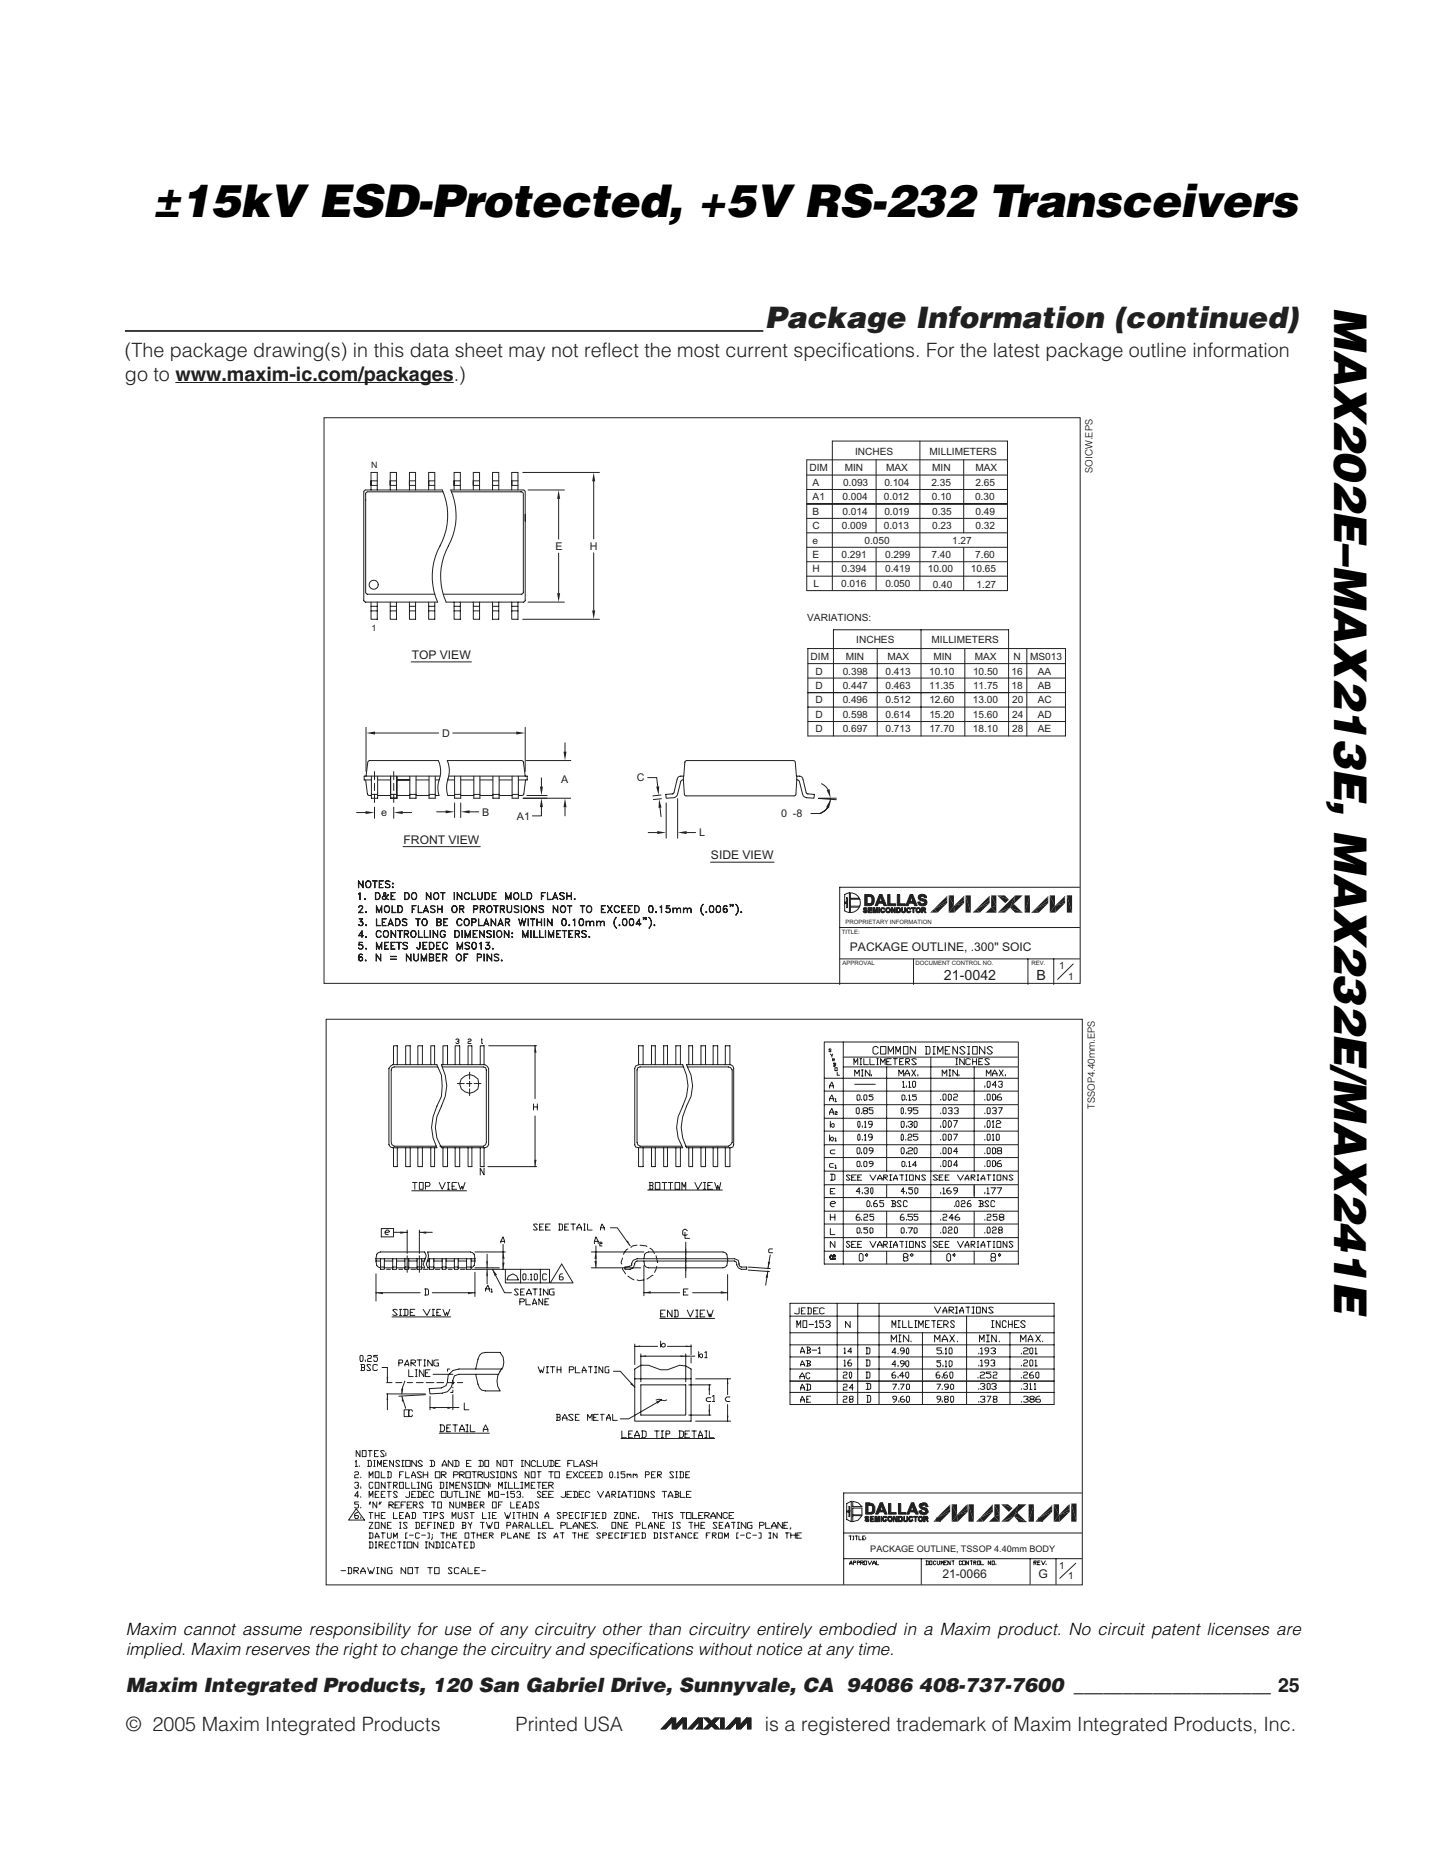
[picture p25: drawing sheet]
<svg xmlns="http://www.w3.org/2000/svg" width="216mm" height="279mm" viewBox="0 0 216 279" stroke-linecap="round" stroke-linejoin="round" font-family="sans-serif">
<defs><g id="words">
<g font-size="6.8">
<text x="22.8" y="32.6">±15kV ESD-Protected, +5V RS-232 Transceivers</text>
<text x="200.4" y="46.1" transform="rotate(90 200.4 46.1)">MAX202E–MAX213E, MAX232E/MAX241E</text>
</g>
<text font-size="4.4" fill="#231f20" x="115" y="49.3">Package Information (continued)</text>
<g font-size="3" fill="#231f20">
<text x="18.8" y="53.6">(The package drawing(s) in this data sheet may not reflect the most current specifications. For the latest package outline information</text>
<text x="18.8" y="57.2">go to www.maxim-ic.com/packages.)</text>
<text x="18.9" y="254.2">Maxim Integrated Products, 120 San Gabriel Drive, Sunnyvale, CA 94086 408-737-7600 ____________________ 25</text>
<text x="18.9" y="260.2">© 2005 Maxim Integrated Products</text>
<text x="77.5" y="260.2">Printed USA</text>
<text x="114.9" y="260.2">is a registered trademark of Maxim Integrated Products, Inc.</text>
</g>
<g font-size="2.5">
<text x="18.9" y="245.7">Maxim cannot assume responsibility for use of any circuitry other than circuitry entirely embodied in a Maxim product. No circuit patent licenses are</text>
<text x="18.9" y="248.7">implied. Maxim reserves the right to change the circuitry and specifications without notice at any time.</text>
</g>
<g font-size="2.1" fill="#231f20">
<text x="141.8" y="147.2">21-0042</text>
<text x="155.7" y="147.3">B</text>
</g>
<g font-size="1.8" fill="#231f20">
<text x="61.9" y="99.1">TOP VIEW</text>
<text x="60.6" y="126.8">FRONT VIEW</text>
<text x="106.8" y="129.2">SIDE VIEW</text>
<text x="127.7" y="142.9">PACKAGE OUTLINE, .300&quot; SOIC</text>
<text x="141.6" y="237.1">21-0066</text>
<text x="156" y="237.1">G</text>
</g>
<g font-size="1.6" fill="#231f20">
<text x="83.5" y="82.6">E</text>
<text x="88.6" y="82.6">H</text>
<text x="66.4" y="110.7">D</text>
<text x="84.3" y="117.7">A</text>
<text x="95.7" y="117.4">C</text>
<text x="57.2" y="122.7">e</text>
<text x="72.5" y="122.6">B</text>
<text x="77.7" y="123.2">A1</text>
<text x="105.1" y="125.7">L</text>
<text x="117.4" y="122.8">0 -8</text>
</g>
<g font-size="1.5" fill="#231f20">
<text x="121.6" y="70.8">DIM</text>
<text x="126.9" y="70.8">MIN</text>
<text x="128.5" y="68.3">INCHES</text>
<text x="133.1" y="70.8">MAX</text>
<text x="139.7" y="68.3">MILLIMETERS</text>
<text x="140.1" y="70.8">MIN</text>
<text x="146.6" y="70.8">MAX</text>
<text x="122.1" y="77.4">B</text>
<text x="122.1" y="75.2">A1</text>
<text x="122.1" y="73">A</text>
<text x="126.6" y="77.4">0.014</text>
<text x="126.6" y="75.2">0.004</text>
<text x="126.7" y="73">0.093</text>
<text x="132.8" y="75.2">0.012</text>
<text x="132.9" y="73">0.104</text>
<text x="132.9" y="77.4">0.019</text>
<text x="139.9" y="73">2.35</text>
<text x="140" y="75.2">0.10</text>
<text x="140.1" y="77.4">0.35</text>
<text x="146.5" y="75.2">0.30</text>
<text x="146.6" y="77.4">0.49</text>
<text x="146.6" y="73">2.65</text>
<text x="122.1" y="83.9">E</text>
<text x="122.1" y="79.5">C</text>
<text x="122.1" y="81.7">e</text>
<text x="126.4" y="83.9">0.291</text>
<text x="126.5" y="79.5">0.009</text>
<text x="129.9" y="81.7">0.050</text>
<text x="132.8" y="79.5">0.013</text>
<text x="133" y="83.9">0.299</text>
<text x="140" y="83.9">7.40</text>
<text x="140.1" y="79.5">0.23</text>
<text x="143.1" y="81.7">1.27</text>
<text x="146.5" y="83.9">7.60</text>
<text x="146.6" y="79.5">0.32</text>
<text x="122.1" y="86">H</text>
<text x="122.2" y="88.2">L</text>
<text x="126.4" y="88.2">0.016</text>
<text x="126.4" y="86">0.394</text>
<text x="133" y="86">0.419</text>
<text x="133" y="88.2">0.050</text>
<text x="139.4" y="86">10.00</text>
<text x="140.2" y="88.3">0.40</text>
<text x="145.9" y="86">10.65</text>
<text x="146.7" y="88.3">1.27</text>
<text x="121.3" y="93.4">VARIATIONS:</text>
<text x="121.8" y="99.2">DIM</text>
<text x="122.5" y="101.4">D</text>
<text x="126.6" y="101.4">0.398</text>
<text x="127.1" y="99.2">MIN</text>
<text x="128.7" y="96.7">INCHES</text>
<text x="133" y="101.4">0.413</text>
<text x="133.3" y="99.1">MAX</text>
<text x="139.6" y="101.4">10.10</text>
<text x="140" y="96.7">MILLIMETERS</text>
<text x="140.2" y="99.2">MIN</text>
<text x="146.2" y="101.4">10.50</text>
<text x="146.5" y="99.1">MAX</text>
<text x="152" y="101.4">16</text>
<text x="152.3" y="99.2">N</text>
<text x="154.8" y="99.2">MS013</text>
<text x="155.9" y="101.4">AA</text>
<text x="122.5" y="105.7">D</text>
<text x="122.5" y="103.6">D</text>
<text x="122.5" y="107.9">D</text>
<text x="126.6" y="105.7">0.496</text>
<text x="126.6" y="103.6">0.447</text>
<text x="126.6" y="107.9">0.598</text>
<text x="133" y="107.9">0.614</text>
<text x="133" y="105.7">0.512</text>
<text x="133" y="103.6">0.463</text>
<text x="139.6" y="103.6">11.35</text>
<text x="139.6" y="105.7">12.60</text>
<text x="139.6" y="107.9">15.20</text>
<text x="146.2" y="105.7">13.00</text>
<text x="146.2" y="107.9">15.60</text>
<text x="146.2" y="103.6">11.75</text>
<text x="152" y="103.6">18</text>
<text x="152.1" y="105.7">20</text>
<text x="152.1" y="107.9">24</text>
<text x="155.9" y="107.9">AD</text>
<text x="155.9" y="105.7">AC</text>
<text x="155.9" y="103.6">AB</text>
<text x="122.5" y="110">D</text>
<text x="126.6" y="110">0.697</text>
<text x="133" y="110">0.713</text>
<text x="139.6" y="110">17.70</text>
<text x="146.2" y="110">18.10</text>
<text x="152.1" y="110">28</text>
<text x="155.9" y="110">AE</text>
<text x="159.1" y="145.6">1</text>
<text x="160.5" y="147.3">1</text>
<text x="159.1" y="235.9">1</text>
<text x="160.5" y="237.3">1</text>
</g>
<g font-size="1.5">
<text x="164.2" y="71" transform="rotate(-90 164.2 71)">SOICW.EPS</text>
<text x="164.5" y="166.6" transform="rotate(-90 164.5 166.6)">TSSOP4.40mm.EPS</text>
</g>
<text font-size="1.4" fill="#231f20" x="130.8" y="233.2">PACKAGE OUTLINE, TSSOP 4.40mm BODY</text>
<g font-size="1.3" fill="#231f20">
<text x="55.7" y="70.3">N</text>
<text x="55.8" y="94.8">1</text>
</g>
<g font-size=".9" fill="#231f20">
<text x="126.5" y="140.4">TITLE:</text>
<text x="127" y="138.9">PROPRIETARY INFORMATION</text>
<text x="126.6" y="145">APPROVAL</text>
<text x="137.6" y="145">DOCUMENT CONTROL NO.</text>
<text x="155" y="145">REV.</text>
</g>
</g></defs>
<g fill="#231f20" stroke="#231f20" stroke-width=".15">
<path d="M100.9 258.2v.7l-.9 .9h-.6z"/>
<path d="M101 258.2h.5v1.1l1-1.1v.7l-.9 .9h-.6z"/>
<path d="M102.6 258.2h.5v1.6h-.5z"/>
<path d="M104.9 258.2v.7l-.9 .9h-.6z"/>
<path d="M105 258.2h.5v1.6h-.8l.3-.4z"/>
<path d="M107.4 258.2h.6l-.7 .8 .7 .8h-.6l-.5-.5-.5 .5h-.6z"/>
<path d="M105.8 258.2h.6l.4 .4-.3 .3z"/>
<path d="M108.3 258.2h.5v1.6h-.5z"/>
<path d="M110.6 258.2v.7l-.9 .9h-.7z"/>
<path d="M110.7 258.2h.5v1.1l1-1.1v.7l-.9 .9h-.6z"/>
<path d="M112.3 258.2h.5v1.6h-.5z"/>
</g>
<path d="M48.7 62.8h113.6v85h-113.6zM126.2 139.4h36M162.2 133.4h-36v14.6M126.2 144.1h36M137.3 144.1v3.9M154.4 144.1v3.9M158.3 144.1v3.9M161.2 144.9l-2.3 2.3" fill="none" stroke="#231f20" stroke-width=".15"/>
<g fill="#231f20">
<path d="M148.1 137.2h1.6z"/>
<path d="M152.5 137.2h1.1z"/>
<path d="M155.5 136.6l.6 .6z"/>
<path d="M155.5 136.6l.5 .6h-.8z"/>
<path d="M154.9 137.2l.6-.6-.3 .6z"/>
<path d="M140.3 136.6l.6 .6z"/>
<path d="M140.3 136.6l.5 .6h-.8z"/>
<path d="M139.7 137.2l.6-.6-.3 .6z"/>
<path d="M146.7 136.6l.5 .6z"/>
<path d="M146.7 136.6l.4 .6h-.7z"/>
<path d="M146.1 137.2l.6-.6-.3 .6z"/>
<path d="M150.9 137.2l.9-.8z"/>
<path d="M150.1 137.2l1.7-.8-.9 .8z"/>
<path d="M149.9 137.2l1.9-.8-1.7 .8z"/>
<path d="M151.8 136.4l1.8 .8h-1.1z"/>
<path d="M148.1 137.2l.8-.8 .8 .8z"/>
<path d="M148.9 136.4l.8-.3v1.1z"/>
<path d="M143.3 136.1l.1 1.1z"/>
<path d="M143.3 136.1v1.1h-.8z"/>
<path d="M158.5 136.1l.1 1.1z"/>
<path d="M158.5 136.1v1.1h-.8z"/>
<path d="M151.8 136.4l.5-.5 1.3 1.3z"/>
<path d="M155.5 136.6l2-.9-1.4 1.5z"/>
<path d="M140.3 136.6l2-.9-1.4 1.5z"/>
<path d="M143.3 136.1l1.6-.4-1.5 1.5z"/>
<path d="M146.7 136.6l2-.9-1.5 1.5z"/>
<path d="M158.5 136.1l1.5-.4-1.4 1.5z"/>
<path d="M155.5 136.6l2-1.3v.4z"/>
<path d="M146.7 136.6l2-1.3v.4z"/>
<path d="M143.3 136.1l1.6-.8v.4z"/>
<path d="M140.3 136.6l2-1.3v.4z"/>
<path d="M158.5 136.1l1.5-.8v.4z"/>
<path d="M155.5 136.6l1.8-1.8 .2 .5z"/>
<path d="M143.3 136.1l1.4-1.3 .2 .5z"/>
<path d="M140.3 136.6l1.9-1.8 .1 .5z"/>
<path d="M148.5 134.8l.2 .5-2 1.3z"/>
<path d="M158.5 136.1l1.4-1.3 .1 .5z"/>
<path d="M157.3 134.8l.2-.1v.6z"/>
<path d="M142.3 134.6v.7l-.1-.5z"/>
<path d="M148.5 134.8l.2-.2v.7z"/>
<path d="M144.7 134.8l.2-.2v.7z"/>
<path d="M160 134.6v.7l-.1-.5z"/>
<path d="M148.9 134.6h.8v1.5z"/>
<path d="M148.9 134.6l.8 1.5-.8 .3z"/>
<path d="M149.8 134.6l1.8 .6-.6 .5z"/>
<path d="M145.1 134.6h.8v2.6z"/>
<path d="M145.1 134.6l.8 2.6h-.8z"/>
<path d="M142.5 134.6h.8v1.5z"/>
<path d="M142.5 134.6l.8 1.5-.8 1.1z"/>
<path d="M154.7 134.6v2.6h-.7z"/>
<path d="M154 134.6h.7l-.7 2.6z"/>
<path d="M149.8 134.6h1.2l.6 .6z"/>
<path d="M152.5 134.6h1.1l-1.3 1.3z"/>
<path d="M152.5 134.6l-.2 1.3z"/>
<path d="M152.5 134.6l-.2 1.3-.5 .5z"/>
<path d="M149.9 137.2l2.6-2.6-.7 1.8z"/>
<path d="M157.7 134.6h.8v1.5z"/>
<path d="M157.7 134.6l.8 1.5-.8 1.1z"/>
<path d="M160.3 134.6h.8v2.6z"/>
<path d="M160.3 134.6l.8 2.6h-.8z"/>
</g>
<g fill="none" stroke="#231f20" stroke-width=".15">
<path d="M54.8 73.7l11.6-.1a9.8 9.8 0 0 1-.7 9.2 9.6 9.6 0 0 0 .1 7.7h-10.9l-.2-.1v-16.5zM55.7 72.3v.7v-.7M55.7 73.6v-2.6h1v2.6M55.7 73h1M55.7 72.3h1M58.6 72.3v.7v-.7M58.6 73.6v-2.6h1v2.6M58.6 73h1M58.6 72.3h1M61.5 72.3v.7v-.7M61.5 73.6v-2.6h.9v2.6M61.5 73h.9"/>
<path d="M61.5 72.3h.9M64.4 73v-.7v.7h.9M64.4 72.3h.9M64.4 73.6v-2.6h.9v2.6M66.6 73.9h-11.4l-.2 .2-.1 .1 .1 15 .2 .1h10.1M67.7 73.6h10.9l.3 .2v16.4v.2l-.3 .1h-11.6a9.8 9.8 0 0 1 .7-9.2 9.4 9.4 0 0 0 0-7.7zM67.8 73.9h10.5l.3 .2v14.9l-.1 .3h-.2h-11.7M68.2 72.3v.7v-.7M68.2 73h1M68.2 72.3h1M68.2 73.6v-2.6h1v2.6M71.1 72.3v.7v-.7"/>
<path d="M71.1 73.6v-2.6h.9v2.6M71.1 73h.9M71.1 72.3h.9M74 72.3v.7v-.7M74 73.6v-2.6h.9v2.6M74 73h.9M74 72.3h.9M76.9 72.3v.7v-.7M76.9 73h.9M76.9 72.3h.9M76.9 73.6v-2.6h.9v2.6M78.5 71h11.6"/>
<path d="M89.2 72.3v8.7M121.2 75.7h30.2h-30.2M121.2 71.4h30.2M121.2 73.6h30.2M121.2 77.9h30.2M131.6 69.1v11M138.2 66.3v22.5M144.8 69.1v11M151.4 69.1h-30.2v19.7h30.2v-22.5h-26.3v22.5M55.7 90.5v2.6h1v-2.6M55.7 91.1h1M55.7 91.8h1"/>
<path d="M58.6 90.5v2.6h1v-2.6M58.6 91.1h1M58.6 91.8h1M61.5 90.5v2.6h.9v-2.6M61.5 91.1h.9M61.5 91.8h.9M61.8 99.5h9M64.4 90.5v2.6h.9v-2.6M64.4 91.1h.9M64.4 91.8h.9M68.2 90.5v2.6h1v-2.6M68.2 91.1h1"/>
<path d="M68.2 91.8h1M71.1 90.5v2.6h.9v-2.6M71.1 91.1h.9M71.1 91.8h.9M74 90.5v2.6h.9v-2.6M74 91.1h.9M74 91.8h.9M76.9 90.5v2.6h.9v-2.6M76.9 91.1h.9M76.9 91.8h.9M78.5 93.1h11.6M89.2 83.1v8.6"/>
<path d="M121.2 84.4h30.2M121.2 80.1h30.2M121.2 82.3h30.2M121.2 86.6h30.2M121.4 97.5h38.7v13.1h-38.7zM121.4 99.7h38.7M131.6 82.3v6.5M131.8 97.5v13.1M138.4 94.7v15.9M144.8 82.3v6.5M145 97.5v13.1M154.3 97.5v13.1"/>
<path d="M54.9 117.2l.3 2.1 .1 .2 .5 .1M55 116.6l.3-2.1 .2-.2h10.4a4.2 4.2 0 0 1 0 3.3 3.9 3.9 0 0 0 .1 2h-.6M55.8 116.6v3.4h.9v-3.4M55.8 119.4h.9M56.3 116v1.2M56.3 117.7v1.1M56.3 119.4v1.2M56.7 119.6h2M56.7 117.2h2M58.7 116.6v3.4h.9v-3.4M58.7 119.4h.9M59.2 116v1.2"/>
<path d="M59.2 117.7v1.1M59.2 119.4v1.2M59.6 117.2h2h-2M59.6 119.6h2M61.6 116.6v3.4h.9v-3.4M61.6 119.4h.9M62.5 119.6h2M62.5 117.2h2M64.5 116.6v3.4h.9v-3.4M64.5 119.4h.9M65.4 117.2h.6M66.1 116.6h-11.4v.6h1.1"/>
<path d="M67.3 117.2h1M67.4 116.6h11.8v.6h-1.3M68.3 116.6v3.4h.9v-3.4M68.3 119.4h.9M69.2 119.6h2M69.2 117.2h2M71.2 116.6v3.4h.9v-3.4M71.2 119.4h.9M72.1 119.6h2h-.4M72.1 117.2h2M74.1 116.6v3.4h.9v-3.4M74.1 119.4h.9"/>
<path d="M75 119.6h1.9M75 117.2h1.9M76.9 116.6v3.4h1v-3.4M76.9 119.4h1M78.9 116.6l-.3-2.1-.2-.2h-11.2a4.2 4.2 0 0 1 0 3.3 3.8 3.8 0 0 0 .1 2h1M79 117.2l-.3 2.2-.3 .2h-.5M102.7 117.2l-.3 .1-.1 .1-.5 1.9a.69 .69 0 0 1-.6 .6l-1.1 .1-.1-.6M102.7 117.2l.1 2.2 .3 .2h16.3l.2-.2 .1-2.2M102.7 116.6v.6M102.7 116.6a.81 .81 0 0 0-.9 .3l-.6 2.3-.1 .1-1.1 .1M102.8 114.9v.1M103.2 114.3h16l.3 .2 .2 2.1"/>
<path d="M119.7 116.6a.71 .71 0 0 1 .9 .5l.6 2.1v.1l1.2 .1-.1 .6-1.1-.1a.69 .69 0 0 1-.6-.6l-.5-1.9-.1-.1-.3-.1zM121.4 106.3h38.7M121.4 101.9h38.7M121.4 108.4h38.7M125.2 110.6v-15.9h26.3v15.9M151.5 104.1h-30.1h38.7M53.9 132.4l.6 .9 .1-.9v1l-.7-.9v.9zM53.9 134.3l.2-.1v1v-1zM53.9 137.1l.7 .1h-.7l.6-.8-.2-.2-.4 .1 .2-.2 .3 .1 .1 .3-.6 .7M53.9 139l.2 .1M54.2 138.5a.36 .36 0 0 1 .3 .3 .36 .36 0 0 1-.2 .4 .36 .36 0 0 1-.4-.3l.1 .1a.37 .37 0 0 0 .5-.1M54.3 138.5l.2 .3v.2l-.2 .1"/>
<path d="M54.4 139.8v1.1v-.9l-.5 .6h.7h-.7zM54.5 138.1h-.5h.5l-.3 .4M54.5 138.1l-.4 .4 .3 .1 .1 .1M54.8 135.1l.1-.1v.2h-.1zM54.8 135.1l.1 .1zM54.9 137.1h.2l-.1 .1zM54.9 139l.2 .1h-.1zM55 137.1h.1M55 139v.1zM55 132.5l.1-.1a.5 .5 0 0 1 .7 .5 .5 .5 0 0 1-.7 .5l-.2-.4zM55.1 132.5a.36 .36 0 0 1 .6 .3 .47 .47 0 0 1-.4 .6 .56 .56 0 0 1-.2-.9zM56 132.4h.7z"/>
<path d="M56.3 132.4v1v-1M56.4 134.2h.4a.56 .56 0 0 1 .3 .5 .56 .56 0 0 1-.3 .5h-.4zM56.5 134.2a.51 .51 0 0 1 .6 .3 .51 .51 0 0 1-.3 .7h-.3zM56.5 136.1l.5 .9 .4-.9v1.1l-.1-.8-.3 .8-.4-.8-.1 .8zM56.5 138.1l.1 1h.6h-.7zM56.6 140l.4-.2 .3 .3a.38 .38 0 0 0-.5-.2 .38 .38 0 0 0-.3 .4v.2a.37 .37 0 0 0 .3 .4 .37 .37 0 0 0 .5-.3 .38 .38 0 0 1-.5 .3 .38 .38 0 0 1-.3-.4zM57 132.4h.6h-.6v1h.6h-.6zM57 132.9h.3h-.3M57.4 138.1h.6h-.5v1h.5h-.6zM57.5 138.6h.3h-.3M57.7 134.2h.2M57.7 140a.49 .49 0 0 1 .7 .1 .49 .49 0 0 1-.1 .7 .49 .49 0 0 1-.7-.1 .49 .49 0 0 1 .1-.7z"/>
<path d="M57.7 134.2v.2l.1 .3 .6 .5a1.05 1.05 0 0 1-.7-1h.2l.1 .2-.5 .4v.3h.4l.3-.6h.2l-.2 .1M57.8 139.9a.44 .44 0 0 1 .5 .5 .44 .44 0 0 1-.5 .4 .59 .59 0 0 1 0-.9zM57.8 136.3l.1-.1a.5 .5 0 0 1 .7 .4 .5 .5 0 0 1-.7 .5l-.2-.3zM57.9 132.5l.2-.1h.4l.1 .1-.3-.1-.4 .1 .1 .2 .4 .2a.28 .28 0 0 1 .1 .5h-.4l-.2-.1 .2 .1 .4-.1v-.3l-.5-.2zM57.9 134.2v.3l-.5 .4 .1 .2 .1 .1h.3l.3-.7M57.9 136.2a.36 .36 0 0 1 .6 .3 .47 .47 0 0 1-.4 .6 .56 .56 0 0 1-.2-.9zM58.4 138.9h.6M58.4 138.8h.5M58.7 138.1l.4 1-.4-.9-.4 .9zM58.7 134.2h.7h-.6v1h.6h-.7zM58.7 139.8l.7 1 .1-1v1.1l-.7-.9-.1 .9zM58.8 134.7h.3h-.3"/>
<path d="M58.9 136.1v1l.6 .1h-.6zM58.9 132.8l.2-.1v.1l-.1 .1zM58.9 133.3h.2v.1zM59 132.8h.1zM59 133.3l.1 .1zM59.4 138.1h.4a.56 .56 0 0 1 .3 .5 .56 .56 0 0 1-.3 .5h-.4zM59.5 138.1h.3a.53 .53 0 0 1 .3 .5 .53 .53 0 0 1-.3 .5h-.3zM59.8 136.1h.3a.56 .56 0 0 1 .4 .5 .56 .56 0 0 1-.4 .6h-.3zM59.8 139.8l.6 .1zM59.8 136.2h.3a.53 .53 0 0 1 .3 .4 .53 .53 0 0 1-.3 .5h-.3zM60.1 139.9v1v-1M60.5 138.1h.4l.2 .1-.2-.1-.4 .1v.2l.6 .3v.3l-.1 .1h-.3l-.3-.1 .3 .1 .4-.1-.1-.3-.5-.3-.1-.2z"/>
<path d="M60.6 127.2h11.6M60.8 134.2h.3a.56 .56 0 0 1 .4 .5 .56 .56 0 0 1-.4 .5h-.3zM60.8 134.2a.51 .51 0 0 1 .6 .3 .51 .51 0 0 1-.3 .7h-.3zM61.8 140a.5 .5 0 0 1 .8 .3 .5 .5 0 0 1-.6 .6l-.2-.1-.1-.3zM61.9 136.1h.6l-.5 .1v1zM61.9 139.9a.45 .45 0 0 1 .6 .5 .45 .45 0 0 1-.6 .4l-.1-.3zM62 136.6h.3l-.3 .1M62 134.2a.5 .5 0 0 1 .6 .5 .5 .5 0 0 1-.6 .5l-.2-.4v-.3zM62 134.2a.36 .36 0 0 1 .6 .3 .47 .47 0 0 1-.4 .7 .56 .56 0 0 1-.2-1zM62.5 138.1h.6zM62.8 138.1v1v-1M62.8 136.1l.1 1 .5 .1h-.6z"/>
<path d="M62.9 139.8v1.1h.6h-.6zM63.5 138.2l.1-.1a.5 .5 0 0 1 .6 .5 .5 .5 0 0 1-.6 .5l-.2-.4zM63.6 138.2a.35 .35 0 0 1 .5 .3 .47 .47 0 0 1-.3 .6 .5 .5 0 0 1-.4-.4 .5 .5 0 0 1 .2-.5zM63.7 136.9h.6M63.7 139.8l.1 1.1h.5h-.6zM64 136.1l.4 1.1-.4-.9-.4 .9zM64 134.2l.7 .8 .1-.8v1l-.7-.9-.1 .9zM64.6 139.8l.1 1.1zM64.8 136.2l.3-.1 .3 .2-.3-.1-.4 .1 .1 .2 .4 .2a.27 .27 0 0 1 .2 .3 .27 .27 0 0 1-.3 .2l-.4-.2 .2 .1 .4-.1-.1-.3-.5-.2zM65.1 139.8l.6 1 .1-1v1.1l-.7-.9v.9zM65.3 134.2a.5 .5 0 0 1 .7 .5 .5 .5 0 0 1-.7 .5l-.2-.4v-.3zM65.3 134.2a.36 .36 0 0 1 .6 .3 .47 .47 0 0 1-.4 .7 .56 .56 0 0 1-.2-1z"/>
<path d="M65.7 138.6l.5-.1v-.3l-.5-.1v1l.5-.1v-.3l-.5-.1M65.7 136.1l.1 1.1zM65.8 136.6h.6M65.8 136.7h.6M66 138.6l.3 .2-.1 .2-.6 .1v-1l.6 .1 .1 .2-.3 .2M66.2 134.2h.7zM66.2 140l.5-.2 .2 .3a.38 .38 0 0 0-.4-.2 .38 .38 0 0 0-.3 .4v.2a.35 .35 0 0 0 .3 .4 .35 .35 0 0 0 .4-.3v-.1l-.2-.1h.2a.39 .39 0 0 1-.4 .5 .39 .39 0 0 1-.4-.4zM66.4 136.1v1.1zM66.5 134.2v1v-1M66.7 138.1h.6h-.6v1h.6h-.6zM66.7 138.6h.3h-.3M68 136.3l.1-.1a.5 .5 0 0 1 .6 .4 .5 .5 0 0 1-.6 .5l-.2-.3z"/>
<path d="M68.1 136.2a.36 .36 0 0 1 .5 .3 .47 .47 0 0 1-.4 .6 .56 .56 0 0 1-.1-.9zM68.2 134.2l.1 1zM68.3 139.8h.4a.56 .56 0 0 1 .3 .6 .56 .56 0 0 1-.3 .5h-.4zM68.4 139.9a.51 .51 0 0 1 .6 .3 .51 .51 0 0 1-.2 .6l-.4 .1zM68.7 134.2l.7 .8v-.8v1l-.7-.9v.9zM68.7 138.2l.4-.1 .3 .2a.39 .39 0 0 0-.4-.2 .39 .39 0 0 0-.3 .4 .47 .47 0 0 0 .4 .6l.3-.2a.39 .39 0 0 1-.4 .2 .39 .39 0 0 1-.4-.4zM69.1 136.6h.5v-.4h-.5l-.1 1v-1.1l.7 .1v.3l-.1 .1-.5 .1M69.4 136.7l.3 .5-.3-.5M69.4 139.8v1.1zM69.8 138.2l.1-.1a.5 .5 0 0 1 .6 .5 .5 .5 0 0 1-.6 .5l-.2-.4zM69.9 139.8l.4 1 .4-1v1.1l-.1-.8-.3 .8-.4-.8v.8zM69.9 138.2a.36 .36 0 0 1 .6 .3 .47 .47 0 0 1-.4 .6 .56 .56 0 0 1-.2-.9z"/>
<path d="M70 134.2h.3l.2 .2a.37 .37 0 0 0-.4-.2 .37 .37 0 0 0-.3 .3 .47 .47 0 0 0 .5 .7l.2-.3a.38 .38 0 0 1-.4 .3 .38 .38 0 0 1-.3-.4v-.4zM70.9 134.2v1h.6h-.6zM70.9 138.6l.5-.1v-.3l-.5-.1v1v-1l.6 .1v.2l-.1 .2h-.5M71.1 139.8h.6l-.6 .1v1h.6h-.6zM71.2 136.6h.5v-.4h-.5l-.1 1v-1.1l.6 .1v.4l-.5 .1M71.7 134.2l.1 .8 .2 .2 .3-.2 .1-.8 .1 .7a.36 .36 0 0 1-.4 .3 .36 .36 0 0 1-.4-.3zM71.9 138.1v1h.6h-.6zM72 139.8l.7 1 .1-1v1.1l-.7-.9-.1 .9zM72.2 136.6h.5v-.4h-.5l-.1 1v-1.1l.7 .1v.3l-.1 .1-.5 .1M72.5 136.7l.3 .5-.3-.5M72.8 138.9h.6M72.8 138.8h.5"/>
<path d="M72.9 134.2h.3a.56 .56 0 0 1 .4 .5 .56 .56 0 0 1-.4 .5h-.3zM72.9 134.2a.51 .51 0 0 1 .6 .3 .51 .51 0 0 1-.3 .7h-.3zM73.1 138.1l.4 1-.4-.9-.4 .9zM73.1 140l.3-.2 .3 .1 .1 .1-.2-.1-.4 .1v.2l.5 .2a.27 .27 0 0 1 0 .5h-.3l-.3-.1 .3 .1 .4-.1-.1-.3-.5-.2zM73.2 136.3l.1-.1a.5 .5 0 0 1 .7 .4 .5 .5 0 0 1-.7 .5l-.2-.3zM73.3 136.2a.36 .36 0 0 1 .6 .3 .47 .47 0 0 1-.4 .6 .56 .56 0 0 1-.2-.9zM73.8 138.1l.6 .9 .1-.9v1l-.7-.9v.9zM73.9 134.2h.6h-.5v1h.5h-.6zM74 134.7h.3h-.3M74.2 136.1l.6 .1zM74.2 139.8v1.1zM74.5 136.2v1v-1"/>
<path d="M74.7 140a.5 .5 0 0 1 .8 .3 .5 .5 0 0 1-.6 .6l-.2-.1-.1-.3zM74.8 139.9a.45 .45 0 0 1 .6 .5 .45 .45 0 0 1-.6 .4l-.1-.3zM74.9 138.9h.6M75 138.8h.5M75.2 136.6h.5v-.4h-.5v1v-1.1l.5 .1 .1 .1-.1 .3-.5 .1M75.2 138.1l.4 1-.4-.9-.4 .9zM75.5 136.7l.3 .5-.3-.5M75.8 139.8l.6 1 .1-1v1.1l-.7-.9v.9zM76 134.2l.4 .8 .4-.8v1l-.1-.8-.3 .8-.4-.8v.8zM76 138.6l.5-.1v-.3l-.5-.1-.1 1v-1l.6 .1 .1 .2-.1 .2h-.5M76.2 136.1l.1 .9 .2 .1 .3-.1v-.9l.1 .8a.36 .36 0 0 1-.4 .3 .36 .36 0 0 1-.3-.3zM76.2 138.6l.4 .5-.3-.5"/>
<path d="M77.2 134.3l.2-.1a.5 .5 0 0 1 .6 .5 .5 .5 0 0 1-.6 .5l-.3-.4zM77.2 136.3l.3-.2 .4 .1 .1 .1-.3-.1-.4 .1 .1 .2 .4 .2a.27 .27 0 0 1 .2 .3 .27 .27 0 0 1-.3 .2l-.5-.2 .3 .1 .4-.1v-.2l-.6-.3zM77.4 134.2a.36 .36 0 0 1 .5 .3 .47 .47 0 0 1-.4 .7 .56 .56 0 0 1-.1-1zM77.9 138.1l.3 .9 .3-.9 .2 .9 .3-.9-.3 1-.2-.9-.3 .9zM78.3 134.2l.1 1h.5h-.6zM78.3 136.1l.1 1.1zM78.5 139.8l.4 1 .4-1v1.1v-.8l-.4 .8-.3-.8-.1 .8zM78.9 136.2a.5 .5 0 0 1 .7 .4 .5 .5 0 0 1-.7 .5l-.2-.3v-.3zM78.9 136.2a.36 .36 0 0 1 .6 .3 .47 .47 0 0 1-.4 .6 .56 .56 0 0 1-.2-.9zM79.2 134.2h.3a.56 .56 0 0 1 .4 .5 .56 .56 0 0 1-.4 .5h-.3zM79.2 134.2h.3a.53 .53 0 0 1 .4 .5 .53 .53 0 0 1-.4 .5h-.3zM79.3 138.1l.1 1z"/>
<path d="M79.7 138.1h.7zM79.8 139.8v1.1zM79.9 136.1l.7 .9v-.9v1.1l-.7-.9v.9zM80 138.1v1l.1-1M80.2 139.8l.1 1.1h.5h-.6zM80.7 138.1v1zM80.7 138.6h.6M81.1 136.2l.3-.1 .3 .2-.3-.1-.4 .1 .1 .2 .4 .2a.27 .27 0 0 1 .2 .3 .27 .27 0 0 1-.3 .2l-.4-.2 .2 .1 .4-.1-.1-.3-.5-.2v-.2zM81.1 139.8v1.1h.6h-.6zM81.3 138.1l.1 1zM81.3 134.2h.6h-.5v1zM81.4 134.7h.3h-.3"/>
<path d="M81.8 138.1v1zM81.9 139.8l.1 1.1zM82.2 134.2l.1 1h.5h-.6zM82.2 138.1l.7 .9 .1-.9v1l-.7-.9-.1 .9zM82.4 139.8l.4 1 .4-1v1.1v-.8l-.4 .8-.3-.8-.1 .8zM83.1 136.1l.7 .9v-.9v1.1l-.6-.9-.1 .9zM83.1 134.9h.6M83.2 134.9h.5M83.4 134.2l.4 1-.4-.9-.4 .9zM83.6 139.8h.6l-.5 .1v1h.5h-.6zM84.2 134.2h.3l.3 .1-.3-.1-.4 .1 .1 .2 .4 .2a.27 .27 0 0 1 .2 .3 .27 .27 0 0 1-.3 .2l-.4-.2 .2 .2 .4-.2-.1-.3-.5-.2zM84.4 136.2a.5 .5 0 0 1 .6 .4 .5 .5 0 0 1-.6 .5l-.2-.3v-.3z"/>
<path d="M84.4 136.2a.36 .36 0 0 1 .5 .3 .47 .47 0 0 1-.4 .6 .56 .56 0 0 1-.1-.9zM84.5 139.8l.6 .1zM84.5 138.1h.3a.57 .57 0 0 1 .3 .6 .57 .57 0 0 1-.4 .4 .69 .69 0 0 1-.2-1zM84.5 139h.4M84.5 138.2h.4M84.6 138.1l-.2 .4 .2 .6M84.8 139.9v1zM84.9 138.1l.1 .4-.1 .6M85.1 134.2l.1 1zM85.2 134.7h.6M85.2 136.1l.7 .1zM85.4 139l.2 .1h-.1z"/>
<path d="M85.4 139.8h.7l-.6 .1v1h.6h-.7zM85.5 139l.1 .1zM85.6 136.2v1v-1M85.8 134.2l.1 1zM86.1 138.3l.3-.2v1l-.1-.9zM86.3 135.1l.1 .1zM86.3 135l.1 .1v.1zM87.1 138.1h.3a.57 .57 0 0 1 .3 .5 .57 .57 0 0 1-.4 .5 .7 .7 0 0 1-.2-1zM87.1 139h.4M87.1 138.2h.4M87.2 136.1l.6 .1zM87.2 138.1l-.2 .4 .2 .6"/>
<path d="M87.4 140l.2-.2 .4 .1 .1 .1-.3-.1-.4 .1 .1 .2 .4 .2a.27 .27 0 0 1 .1 .5h-.4l-.2-.1 .2 .1 .5-.1-.1-.3-.5-.2zM87.5 136.2v1v-1M87.5 138.1l.1 .4-.1 .6M88.1 138.4v.7zM88.1 138.6l.3-.2 .2 .1 .1 .6-.1-.6h-.2zM88.3 136.2a.5 .5 0 0 1 .6 .4 .5 .5 0 0 1-.6 .5l-.2-.3v-.3zM88.3 136.2a.36 .36 0 0 1 .6 .3 .47 .47 0 0 1-.3 .6 .51 .51 0 0 1-.5-.3 .51 .51 0 0 1 .2-.6zM88.7 138.6l.2-.2 .3 .1v.6l-.1-.6h-.2zM89.6 138.4l.1 .7zM89.8 138.5h.4v.6l-.1-.6h-.2l-.2 .1zM90.3 136.1h.7l-.6 .1v.9l.6 .1h-.7zM90.4 136.6h.3l-.3 .1"/>
<path d="M90.4 138.5h.4v.6l-.1-.6h-.2l-.3 .1zM91.3 136.1l.7 1.1zM91.9 136.1l-.6 1.1zM92.5 136.2l.3-.1 .2 .3a.37 .37 0 0 0-.4-.2 .37 .37 0 0 0-.3 .3 .47 .47 0 0 0 .5 .6l.2-.2a.4 .4 0 0 1-.4 .3 .4 .4 0 0 1-.3-.4v-.3zM92.5 138l.1-.1a1.05 1.05 0 0 0 0 1.6 1 1 0 0 1-.1-1.5zM93 139l.2 .1h-.2zM93 139l.1 .1zM93.4 136.1h.6l-.5 .1v.9l.5 .1h-.6zM93.5 136.6h.3l-.3 .1M93.7 138.1h.2a.57 .57 0 0 1 .3 .5 .57 .57 0 0 1-.4 .5 .69 .69 0 0 1-.1-1zM93.7 139h.4M93.7 138.2h.4"/>
<path d="M93.7 138.1l-.2 .4 .2 .6M94 138.1l.2 .4-.2 .6M94.4 136.1h.6l-.6 .1v.9l.6 .1h-.6zM94.4 136.6h.3l-.3 .1M94.7 138.1h.2a.57 .57 0 0 1 .3 .6 .57 .57 0 0 1-.4 .4 .69 .69 0 0 1-.1-1zM94.7 139h.4M94.7 138.2h.4M94.7 138.1l-.1 .4 .1 .6M95 138.1l.2 .4-.2 .6M95.3 136.1h.4a.56 .56 0 0 1 .4 .5 .56 .56 0 0 1-.4 .6h-.4zM95.4 136.2a.53 .53 0 0 1 .6 .2 .53 .53 0 0 1-.1 .6l-.5 .1zM95.6 138.8l.7 .1h-.7l.5-.8v1v-.9l-.5 .7"/>
<path d="M96.7 137.9v.1zM96.7 138.2l.1-.2h-.1v-.1h.1v.2l-.2 .1M96.7 138l.1 .1M97 137.9l.1 .1zM97.1 138.2v-.2h-.1v-.1h.1v.2l-.1 .1M97.1 138v.1M97.5 137.9a.99 .99 0 0 1 0 1.6 1.08 1.08 0 0 0 0-1.6zM97.6 136.2l.2-.1a.57 .57 0 0 1 .3 .6 .57 .57 0 0 1-.4 .5 .7 .7 0 0 1-.1-1zM97.6 137.1h.4M97.6 136.2h.4M97.6 136.2l-.1 .4 .1 .5M97.9 136.2l.2 .4-.2 .5"/>
<path d="M98.3 139l.1 .1h-.1zM98.3 139v.1zM98.5 137.1h.1v.1zM98.6 137.1h.1M99.2 136.3l.2-.2v1.1v-1zM100.1 137l.1 .1M100.5 136.5a.33 .33 0 0 1 .2 .3 .33 .33 0 0 1-.2 .3M100.7 136.7a.41 .41 0 0 0-.6-.1v-.5h.5l-.4 .1-.1 .3a.38 .38 0 0 1 .6 .1 .38 .38 0 0 1-.1 .5 .38 .38 0 0 1-.6-.1h.1a.33 .33 0 0 0 .3 .1 .33 .33 0 0 0 .3-.2M101.1 136.5l.1 .7zM101.2 136.7l.1-.2a.26 .26 0 0 1 .4 .2v.5l-.1-.6-.2-.1zM101.7 136.7l.3-.2h.2l.1 .7-.1-.6-.2-.1zM102.7 136.5v.7z"/>
<path d="M102.7 136.7l.3-.2h.2l.1 .7-.1-.6-.2-.1zM103.3 136.7l.2-.2h.3l.1 .7-.2-.6-.2-.1zM105.5 136l.2-.1a1.08 1.08 0 0 0 0 1.6 1.04 1.04 0 0 1-.2-1.5zM106 137.1h.2l-.1 .1zM106.1 137.1h.1M106.7 136.2l.3-.1a.57 .57 0 0 1 .3 .6 .57 .57 0 0 1-.4 .5 .69 .69 0 0 1-.2-1zM106.7 137.1h.4M106.7 136.2h.4M106.7 129.6h9.6M106.8 136.2l-.2 .4 .2 .5M107.1 136.2l.1 .4-.1 .5M107.7 136.2l.3-.1a.58 .58 0 0 1 .3 .6 .58 .58 0 0 1-.4 .5 .68 .68 0 0 1-.2-1z"/>
<path d="M107.7 137.1h.4M107.7 136.2h.4M107.8 136.2l-.2 .4 .2 .5M108.1 136.2l.1 .4-.1 .5M108.7 136.9l.3 .2 .3-.2M108.7 136.8l.3-.2 .3 .2M108.8 136.2h.4M108.8 136.2l-.1 .1a.63 .63 0 0 0 .2 .8M108.9 136.6l-.2 .2M109 136.6a.3 .3 0 0 1 .2 .4l-.2 .1M109.2 136.2l.1 .1-.3-.2a.55 .55 0 0 0-.4 .5 .55 .55 0 0 0 .4 .6 .34 .34 0 0 0 .3-.5 .34 .34 0 0 0-.6 0M109.7 136h.1z"/>
<path d="M109.8 136.2v-.2l-.1 .1v-.2l.1 .1v.1l-.1 .2M109.8 136.1h.1M110.1 136h.1M110.1 136.2l.1-.2h-.2l.1-.1 .1 .2-.2 .2M110.1 136.1h.1M110.5 135.9a.99 .99 0 0 1 0 1.6 1.08 1.08 0 0 0 0-1.6zM111.3 137.1h.1l-.1 .1zM111.3 137.1h.1zM126.9 134.4l.7-.2v3l-.7-.3v-1.2h.3v.7h.1v-1.5h-.1v.7h-.3zM127.8 136.3h1.3a1.49 1.49 0 0 1-1.3 .9zM127.8 134.2a1.52 1.52 0 0 1 1.3 .8h-1.3zM127.8 135.2h1.4v1h-1.4z"/>
<path d="M53.9 144.2l.3 .2 .3-.2M53.9 144l.3-.2 .3 .2M53.9 142.5l.2 .1M54 143.5h.4M54.1 143.4l-.1 .2a.65 .65 0 0 0 .1 .8M54.1 143.8l-.2 .3M54.3 143.8l.2 .3-.2 .3M54.3 142l.2 .3v.2l-.2 .1M54.4 143.4l.1 .1-.1-.1a.33 .33 0 0 0-.5 .2 .61 .61 0 0 0 .3 .8 .33 .33 0 0 0 .3-.4 .33 .33 0 0 0-.6-.1M54.5 142.2a.43 .43 0 0 0-.6-.1l.1-.5h.5l-.5 .1v.3a.37 .37 0 0 1 .5 .1 .37 .37 0 0 1-.1 .5 .37 .37 0 0 1-.5-.1l.1 .1a.39 .39 0 0 0 .5-.2M54.9 144.3l.1 .1zM54.9 140.8l.2 .1h-.1z"/>
<path d="M54.9 142.6l.1-.1 .1 .1-.1 .1zM54.9 144.3h.1v.1zM55 140.8v.1zM55 142.6h.1M56.5 143.4l.7 .9v-.9v1l-.7-.9v.9zM56.5 141.6l.5 .9 .4-.9v1.1l-.1-.8-.3 .8-.4-.8-.1 .8zM57.8 141.6h.6l-.6 .1v.9l.6 .1h-.6zM57.8 142.1h.3l-.3 .1M58.7 143.7l.9 .1zM58.7 144.1l.9 .1zM58.7 141.6h.7l-.6 .1v.9l.6 .1h-.7zM58.8 142.1h.3l-.3 .1"/>
<path d="M59.6 141.6l.7 .1zM59.9 141.7v1l.1-1M60.5 141.8l.3-.2 .3 .1 .1 .1-.2-.1-.4 .1v.2l.5 .2a.27 .27 0 0 1 0 .4l-.3 .1-.3-.2 .3 .1 .4-.1-.1-.2-.5-.3zM60.8 140.3h.5v-.4h-.5l-.1 1v-1.1l.6 .1 .1 .3-.1 .1-.5 .1M61 140.4l.4 .5-.3-.5M61 143.4l.7 .9 .1-.9v1l-.7-.9-.1 .9zM62.2 143.4l.1 .9 .2 .1 .3-.1v-.9l.1 .7a.36 .36 0 0 1-.4 .3 .36 .36 0 0 1-.3-.3zM63.1 141.6v.8l-.1 .2-.2 .1-.2-.3 .1 .2h.3zM63.3 143.4l.4 .9 .4-.9v1l-.1-.8-.3 .8-.4-.8v.8zM63.5 141.6h.6l-.5 .1v.9l.5 .1h-.6zM63.6 142.1h.3l-.3 .1M64.5 141.6h.4a.55 .55 0 0 1 .3 .5 .55 .55 0 0 1-.3 .6h-.4z"/>
<path d="M64.6 141.7a.52 .52 0 0 1 .6 .2 .52 .52 0 0 1-.2 .7h-.4zM64.6 143.9l.5-.1v-.3l-.5-.1v1l.5-.1v-.3l-.5-.1M64.9 143.9l.3 .2-.1 .2-.6 .1v-1l.6 .1 .1 .2-.3 .2M65.5 143.4h.6h-.5v1h.5h-.6zM65.6 141.6h.6l-.6 .1v.9l.6 .1h-.6zM65.6 143.9h.3h-.3M65.6 142.1h.3l-.3 .1M66.5 143.9l.5-.1v-.3l-.5-.1v1v-1h.4l.3 .2-.2 .3h-.5M66.6 141.8l.4-.2 .3 .3a.37 .37 0 0 0-.5-.2 .37 .37 0 0 0-.3 .3v.3a.37 .37 0 0 0 .3 .3 .37 .37 0 0 0 .5-.2 .38 .38 0 0 1-.5 .3 .38 .38 0 0 1-.3-.4zM66.8 143.9l.4 .5-.3-.5M68.6 143.5a.48 .48 0 0 1 .7 .1 .48 .48 0 0 1-.1 .7 .48 .48 0 0 1-.6-.1 .48 .48 0 0 1 0-.7zM68.7 141.6l.4 .9 .4-.9v1.1l-.1-.8-.3 .8-.4-.8v.8z"/>
<path d="M68.7 143.5a.36 .36 0 0 1 .6 .3 .47 .47 0 0 1-.4 .6 .57 .57 0 0 1-.2-.9zM69.7 143.4h.6h-.5v1zM69.8 143.9h.3h-.3M69.9 141.8l.2-.2 .4 .1 .1 .1-.3-.1-.4 .1 .1 .2 .4 .2a.27 .27 0 0 1 .1 .4l-.4 .1-.2-.2 .2 .1 .4-.1v-.2l-.5-.3zM71 141.7a.34 .34 0 0 1 .5 .1l.1 .3a.45 .45 0 0 1-.4 .6 .64 .64 0 0 1-.2-1zM71 142.6h.4M71 141.7h.4M71.1 141.7l-.2 .4 .2 .5M71.1 140.3h.3l-.3 .1M71.4 141.7l.1 .4-.1 .5M71.7 143.9l.6-.1v-.3l-.6-.1v1v-1h.4l.2 .1v.3l-.6 .1M72 141.8l.3-.2v1.1v-1z"/>
<path d="M72.7 143.4l.1 1zM73 142.5l.1 .1M73.2 143.4l.6 .9 .1-.9v1l-.7-.9v.9zM73.2 142a.35 .35 0 0 1 .4 .3 .35 .35 0 0 1-.3 .4 .35 .35 0 0 1-.4-.2l.1 .1a.39 .39 0 0 0 .6-.2M73.4 142.1l.2 .2-.1 .2-.1 .1M73.5 141.7l-.5-.1h.6l-.4 .5M73.5 141.6l-.3 .5h.3l.1 .2M74 142.6l.1-.1v.1l-.1 .1zM74 142.6h.1M74.2 143.5l.3-.1h.3l.2 .1-.3-.1-.4 .1v.2l.5 .2a.26 .26 0 0 1 .2 .3 .26 .26 0 0 1-.3 .2h-.4l-.1-.1 .3 .1 .4-.1-.1-.3-.5-.2zM75.3 144.3h.1l.1 .1zM75.4 144.4h.1"/>
<path d="M76.9 140.3l.1-.1v.1h-.1zM76.9 140.8l.1 .1h-.1zM76.9 140.3h.1M76.9 140.8l.1 .1zM83.7 140.3h.3l-.3 .1M85.5 140.3h.3l-.3 .1M86.5 140.3h.5v-.4h-.5l-.1 1v-1.1l.6 .1 .1 .3-.1 .1-.5 .1M86.7 140.4l.4 .5-.3-.5M88.5 140.8l.1 .1h-.1zM88.5 140.8l.1 .1z"/>
</g>
<g fill="#231f20" stroke="#231f20" stroke-width=".15">
<path d="M130.4 134.7l.7-.1 .2 .3v.6l-.1 .4-.9-.1a.61 .61 0 0 0 .7-.2 .61 .61 0 0 0-.1-.8z" fill-rule="evenodd"/>
<path d="M129.9 134.4l1 .1 .2 .1-.8 .1v1.1l.9 .1-.1 .1a1.39 1.39 0 0 1-1.2 .1z" fill-rule="evenodd"/>
<path d="M132.1 134.4h.4l-.4 1.1 .6 .2h-.7l-.2 .4h-.3z" fill-rule="evenodd"/>
<path d="M132.5 134.4l.7 1.7h-.4l-.1-.4-.6-.2h.4l-.2-.7z" fill-rule="evenodd"/>
<path d="M133.4 134.4h.3v1.4h.9v.3h-1.2z" fill-rule="evenodd"/>
<path d="M134.8 134.4h.4v1.4h.8v.3h-1.2z" fill-rule="evenodd"/>
<path d="M136.7 134.4h.4l-.4 1.1 .6 .2h-.7l-.2 .4h-.3z" fill-rule="evenodd"/>
<path d="M137.1 134.4l.7 1.7h-.4l-.1-.4-.6-.2h.5l-.3-.7z" fill-rule="evenodd"/>
<path d="M137.9 135.6l.3-.1 .1 .3 .9 .1a.74 .74 0 0 1-.8 .2 .74 .74 0 0 1-.5-.5z" fill-rule="evenodd"/>
<path d="M138 134.7h.6h-.3v.3l.9 .3 .1 .3-.1 .3h-.6l.2-.1 .1-.3-.4-.1a.52 .52 0 0 1-.5-.7z" fill-rule="evenodd"/>
<path d="M138 134.6a.71 .71 0 0 1 1.2 .3h-.3l-.1-.2z" fill-rule="evenodd"/>
<path d="M129.7 136.9l.6 .2a.34 .34 0 0 1-.4 .1 .34 .34 0 0 1-.2-.3z" fill-rule="evenodd"/>
<path d="M129.7 136.5h.3l-.1 .1 .1 .1a.27 .27 0 0 1 .2 .1 .27 .27 0 0 1 .1 .3h-.3l.1-.2a.38 .38 0 0 1-.4-.4z" fill-rule="evenodd"/>
<path d="M129.7 136.5h.1a.28 .28 0 0 1 .5 .1z" fill-rule="evenodd"/>
<path d="M130.4 136.4h.6v.1h-.4v.2h.4v.1h-.4v.2h.4v.2h-.6z" fill-rule="evenodd"/>
<path d="M131.6 136.4h.3l-.2 .2-.1 .6h-.2z" fill-rule="evenodd"/>
<path d="M131.9 136.4v.8h-.2v-.6z" fill-rule="evenodd"/>
<path d="M131.1 136.4h.3l-.1 .8h-.2z" fill-rule="evenodd"/>
<path d="M131.4 136.4l.1 .5-.1 .3-.1-.6z" fill-rule="evenodd"/>
<path d="M132.4 137.1l.4-.1v-.1l.2 .1-.2 .2z" fill-rule="evenodd"/>
<path d="M132.4 136.5h.2a.27 .27 0 0 0-.1 .3 .27 .27 0 0 0 .1 .3l-.3-.1z" fill-rule="evenodd"/>
<path d="M132.4 136.5a.35 .35 0 0 1 .6 .1z" fill-rule="evenodd"/>
<path d="M133.1 136.5h.3l-.2 .2 .1 .3 .4 .1a.39 .39 0 0 1-.5 0 .39 .39 0 0 1-.1-.6z" fill-rule="evenodd"/>
<path d="M133.1 136.5h.1a.39 .39 0 0 1 .5 0 .39 .39 0 0 1 0 .6h-.3a.27 .27 0 0 0 .2-.3 .27 .27 0 0 0-.2-.3z" fill-rule="evenodd"/>
<path d="M134.4 136.4h.1v.8h-.1z" fill-rule="evenodd"/>
<path d="M134.1 136.4l.3 .5v.3l-.3-.5z" fill-rule="evenodd"/>
<path d="M134.9 136.5l.4 .1-.1 .5-.4-.1 .4-.1v-.2z" fill-rule="evenodd"/>
<path d="M134.7 136.4l.5 .1h-.4v.5l.4 .1-.1 .1h-.4z" fill-rule="evenodd"/>
<path d="M135.5 136.4h.1v.6l.2 .1h-.3z" fill-rule="evenodd"/>
<path d="M135.9 136.4h.2v.5a.32 .32 0 0 1-.3 .3 .32 .32 0 0 1-.3-.1l.4-.1z" fill-rule="evenodd"/>
<path d="M136.3 137.1l.3-.1 .1-.1 .2 .1-.2 .2z" fill-rule="evenodd"/>
<path d="M136.3 136.5h.2l-.1 .2v.2l.1 .2-.3-.1z" fill-rule="evenodd"/>
<path d="M136.3 136.5a.34 .34 0 0 1 .5 .1z" fill-rule="evenodd"/>
<path d="M136.9 136.4h.6v.1h-.2v.7h-.1v-.7h-.3z" fill-rule="evenodd"/>
<path d="M137.7 136.5h.3a.27 .27 0 0 0-.2 .3 .27 .27 0 0 0 .2 .3h.2a.38 .38 0 0 1-.4 0 .38 .38 0 0 1-.2-.4z" fill-rule="evenodd"/>
<path d="M137.7 136.5a.4 .4 0 0 1 .6 0 .4 .4 0 0 1-.1 .6h-.2l.2-.2-.1-.3z" fill-rule="evenodd"/>
<path d="M138.6 136.9l.3-.1 .2 .4h-.1z" fill-rule="evenodd"/>
<path d="M138.7 136.5h.4l-.1 .3-.4-.1h.3v-.1z" fill-rule="evenodd"/>
<path d="M138.5 136.4l.6 .1h-.5v.2l.4 .1-.4 .1v.3h-.1z" fill-rule="evenodd"/>
</g>
<g fill="#231f20" stroke="#231f20" stroke-width=".15">
<path d="M132 136.4h.2v.8h-.2z"/>
<path d="M133.9 136.4h.2v.8h-.2z"/>
</g>
<g fill="#231f20">
<path d="M89.2 71l.2 1.3h-.4z"/>
<path d="M89 91.7h.4l-.2 1.4z"/>
</g>
<path d="M79.3 73.6h5.5M83.9 75v6M79.3 90.5h5.5M83.9 83.1v6.1" fill="none" stroke="#231f20" stroke-width=".15"/>
<g fill="#231f20">
<path d="M83.9 73.6l.3 1.4h-.5z"/>
<path d="M83.7 89.2h.5l-.3 1.3z"/>
</g>
<path d="M55 109.3v6.6M56.3 110.2h9.6M68 110.2h9.6M78.9 109.3v6.6" fill="none" stroke="#231f20" stroke-width=".15"/>
<g fill="#231f20">
<path d="M55 110.2l1.3-.3v.5z"/>
<path d="M77.6 109.9l1.3 .3-1.3 .2z"/>
</g>
<path d="M78.6 120h3.6M79.2 119.6h3M81.3 116.9v1.3M81.3 121.3v1.3h-1.3" fill="none" stroke="#231f20" stroke-width=".15"/>
<g fill="#231f20">
<path d="M81.1 118.2h.5l-.3 1.4z"/>
<path d="M81.3 120l.3 1.3h-.5z"/>
</g>
<path d="M65.6 122h1.4M68.3 120.7v2.2M69.2 120.7v2.2M70.6 122h1.3" fill="none" stroke="#231f20" stroke-width=".15"/>
<g fill="#231f20">
<path d="M67 121.8l1.3 .2-1.3 .2z"/>
<path d="M69.2 122l1.4-.2v.4z"/>
</g>
<path d="M53.6 122.1h1.3M56.3 121.3v1.7M59.2 121.3v1.7M60.5 122.1h1.4" fill="none" stroke="#231f20" stroke-width=".15"/>
<g fill="#231f20">
<path d="M59.2 122.1l1.3-.2v.4z"/>
<path d="M54.9 121.9l1.4 .2-1.4 .2z"/>
</g>
<path d="M78.6 120h7.1M79.1 114.3h6.6M84.9 111.6v1.4M84.9 121.3v1.3" fill="none" stroke="#231f20" stroke-width=".15"/>
<g fill="#231f20">
<path d="M84.7 113h.4l-.2 1.3z"/>
<path d="M84.9 120l.2 1.3h-.4z"/>
</g>
<path d="M123 120h2.7M123.4 117.8l.8 .5 .2 .4M123 120l2.7 .2M124.3 121.4l-.3 .3-.7 .5M124.8 120.1a2.48 2.48 0 0 1-1.6 2.2h-1.4" fill="none" stroke="#231f20" stroke-width=".15"/>
<g fill="#231f20">
<path d="M124.8 120.1l-.3 1.4-.4-.2z"/>
<path d="M124.2 118.7l.4-.1 .2 1.4z"/>
</g>
<path d="M97.3 116.9h1.4l.1 1.3M99.3 119.5l-1.2 .1M99.2 121.4l.1 1.3M99.4 120l-1.2 .2" fill="none" stroke="#231f20" stroke-width=".15"/>
<g fill="#231f20">
<path d="M99 120.1l.4 1.3h-.5z"/>
<path d="M98.6 118.2h.4v1.3z"/>
</g>
<path d="M97.4 125.1h1.3M100.1 120.7v5.3M101.8 120v6M103.2 125.1h1.3" fill="none" stroke="#231f20" stroke-width=".15"/>
<g fill="#231f20">
<path d="M98.7 124.9l1.4 .2-1.4 .3z"/>
<path d="M101.8 125.1l1.4-.2v.5z"/>
</g>
<g fill="none" stroke="#231f20" stroke-width=".15">
<path d="M103.2 114.3l-.3 .2-.2 2.1M119.7 116.6h.1"/>
<circle cx="56.2" cy="87.9" r=".68"/>
</g>
<path d="M18.5 151.2h176.8v89.2h-176.8z" fill-rule="evenodd" fill="#fff"/>
<g fill="none" stroke="#231f20" stroke-width=".15">
<path d="M49 153.2h113.6v85h-113.6zM73.4 157.2h7.2M80.4 157.2v7.9M72.7 175.6v1l-.5-1v1M73.3 175.3h7.3M80.2 165.9v.9M80.2 166.4h.5M80.4 167.7v7.6M80.7 165.9v.9M56.5 194.3h6.6M56.5 191.5v4M57.3 184.6h1.8v1.3h-1.8z"/>
<path d="M57.9 185.2l.6-.1-.2-.2h-.2l-.2 .2v.3l.4 .2M59.1 185.2h2.1M61.2 184.9v3.5M61.2 188.7v2.5M63 185.2h2M63 184.9v3.5M63 188.7v2.5M63.8 193.7h.5l.1 .3v.5l-.1 .1h-.5M63.9 193.7v.9M65 194.3h6.4M70.9 190.8h5M71.4 191.2v3.7"/>
<path d="M71.4 190.5h3.6M71.4 188.2h4.5M73 194.1v-.4l.3-.5 .2 .5v.4M73 193.7h.5M73.2 188.5v2M73.8 193.7h.1v.5M73.8 194.2h.2M74 190.8l1.8 3.5h1M75.2 186.8v-.2l.4-.7 .2 .9M75.2 186.6h.6M75.6 187v3.8M88.8 188.2h7.9"/>
<path d="M89.3 186.9l.2-1 .4 .7v.3M89.3 186.6h.6M89.5 187.3v3.2M90.1 186.8v-.1l.4 .1v.1h-.4v.4h.4M93.5 189.1l-.2 .7 .1 .2M93.5 190.5v.3l.5 .7M94.3 187.7l-.2 .1-.4 .7M94.3 191.8l1 .6M95.7 187.1l-.7 .2-.2 .2M95.7 192.4l.4 .1 .6-.1M96.2 187.1l.9 .2 .1 .1M96.7 194.3h5.4"/>
<path d="M96.7 190.2v4.5M97.7 187.6l.3 .2 .3 .6M98.1 191.7l-.9 .6M98.6 188.7l.2 1.1v-.2M98.7 190.3l-.4 .9M104.1 194.3h5.2M109.3 191.6v3.8M116.1 187.7h-.5l-.1 .1v.4l.1 .1h.5M60.7 211.9h.7v1h-.7zM62 212.1l-.1-.2h-.4l-.1 .2v.6l.1 .2h.4l.1-.2"/>
</g>
<g fill="#231f20">
<path d="M63 185.2l1-.1v.3z"/>
<path d="M60.1 185.1l1.1 .1-1.1 .2z"/>
</g>
<g fill="none" stroke="#231f20" stroke-width=".15">
<path d="M58.9 197.9h8.8M59.7 196.9l-.2-.1-.5 .1 .7 .7-.2 .1-.5-.1M60 196.8h.4M60 197.7h.4M60.1 196.8v.9M60.6 196.8h.6l.1 .1v.7l-.1 .1h-.6M60.8 196.8v.9M61.6 197.2h.4M62.3 196.8h-.7v.9h.7M63.6 196.8l.6 .9 .4-.9M65 196.8h.3M65 197.7h.3"/>
<path d="M65.1 196.8v.9M65.6 197.2h.3M66.2 196.8h-.6v.9h.6M66.6 196.8l.3 .9 .2-.5 .1 .5 .4-.9"/>
</g>
<g fill="#231f20">
<path d="M56.5 194.3l1-.1v.3z"/>
<path d="M70.3 194.2l1.1 .1-1.1 .2z"/>
</g>
<path d="M73.2 190.8v2.1" fill="none" stroke="#231f20" stroke-width=".15"/>
<g fill="#231f20">
<path d="M75.6 188.2l.2 1h-.3z"/>
<path d="M75.5 189.8h.3l-.2 1z"/>
<path d="M73.1 189.5h.2l-.1 1z"/>
<path d="M73.2 190.8l.1 1h-.2z"/>
</g>
<g fill="none" stroke="#231f20" stroke-width=".15">
<path d="M61.9 179h8.2M62 177.7h.7M62.3 177.7v1M63 177.7h.6v1h-.6zM63.9 178.3h.6l.1-.2-.1-.4h-.6v1M66 177.7l.4 1 .5-1M67.2 177.7h.4M67.2 178.7h.4M67.4 177.7v1M67.9 178.3h.4M68.6 177.7h-.7v1h.7M68.8 177.7l.4 1 .2-.4 .1 .4 .4-1"/>
<path d="M99.1 198.2h8.3M99.3 197.5h.3M99.9 196.9h-.6v1h.6M101 196.9v1l-.7-1v1M101.3 196.9h.5l.1 .2v.7l-.1 .1h-.5M101.4 196.9v1M103.3 196.9l.4 1 .5-1M104.5 197.9h.4M104.5 196.9h.4M104.7 196.9v1M105.2 197.5h.3M105.9 196.9h-.7v1h.7"/>
<path d="M106.2 196.9l.4 1 .1-.4 .1 .4 .3-1M66 215.4h7.5M66.1 214.2h.5l.2 .2v.6l-.2 .2h-.5M66.2 214.2v1M67.1 214.6h.4M67.7 214.2h-.6v1h.6M68 214.2h.7M68.4 214.2v1M69.1 215.2v-.4l.3-.6 .4 .6v.4M69.1 214.8h.7M70 215.2h.3M70 214.2h.3"/>
<path d="M70.2 214.2v1M70.7 214.2v1h.7M72.6 215.2v-.4l.4-.6 .3 .6v.4M72.6 214.8h.7"/>
</g>
<path d="M74 190.8l.7 .8-.4 .2z" fill="#231f20"/>
<g fill="none" stroke="#231f20" stroke-width=".15">
<path d="M77.9 193.8l-.1-.1h-.4l-.1 .1 .6 .7-.1 .1h-.4l-.1-.1M78.1 195.7h.5l.2-.2v-.2l-.7-.1v.9M78.2 194.2h.4M78.8 193.7h-.6v.9h.6M79 195.2v.9h.7M79.1 194.6v-.2l.4-.7 .3 .7v.2M79.1 194.4h.7M80 196.1l.3-.9 .3 .7v.2M80 193.7h.7M80 195.9h.6M80.4 193.7v.9M81.1 194.6h.2"/>
<path d="M81.1 193.7h.2M81.2 193.7v.9M81.5 195.2v.9l-.5-.9v.9M81.9 195.7h.3M82.3 193.7v.9l-.7-.9v.9M82.4 195.2h-.5v.9h.5M83.2 193.7l-.6 .1v.7l.6 .1v-.4h-.2M102.7 194.2h.3M103 187.7v1M103.4 193.7h-.7v.9h.7"/>
</g>
<g fill="#231f20">
<path d="M96.7 194.3l1.1-.2v.3z"/>
<path d="M108.3 194.1l1 .2-1 .1z"/>
</g>
<path d="M103 188.8v1.1M103 190v1" fill="none" stroke="#231f20" stroke-width=".15"/>
<g fill="#231f20">
<path d="M89.5 188.2l.2 1h-.4z"/>
<path d="M89.3 189.5h.4l-.2 1z"/>
</g>
<path d="M68.5 156.3l.1-.1 .4 .1-.2 .2h-.1M68.8 156.5l.2 .1-.2 .2-.3-.1M70.3 156.3l.1-.1 .4 .1-.1 .2-.4 .1v.2h.5M72.4 156.3v-.1v.6h.1" fill="none" stroke="#231f20" stroke-width=".15"/>
<g fill="#231f20">
<path d="M80.4 157.2l.2 1h-.3z"/>
<path d="M80.3 174.3h.3l-.2 1z"/>
</g>
<g fill="none" stroke="#231f20" stroke-width=".15">
<path d="M80.7 184.1l-.1-.1h-.3l-.1 .1 .5 .7-.1 .1h-.3l-.1-.1M81.1 184.4h.3M81.6 184h-.5v.9h.5M82 184.4h.3M82.7 184h-.7v.9h.7M83.9 184h.5l.1 .1v.7l-.1 .1h-.5M84 184v.9M84.8 184.4h.4M85.4 184h-.6v.9h.6M85.8 184h.6M86.1 184v.9M86.7 184.9v-.4l.3-.5 .4 .5v.4"/>
<path d="M86.7 184.5h.7M87.7 184.9h.2M87.7 184h.2M87.8 184v.9M88.3 184v.9h.7M90.2 184.9v-.4l.3-.5 .3 .5v.4M90.2 184.5h.6M64.6 209.8v2.1M64.6 211.5h4.4M68 209.6v2.3M69.8 210.9v1h.6"/>
</g>
<g fill="#231f20">
<path d="M67.2 211.4l.8 .1-.8 .3z"/>
<path d="M64.6 211.5l.8-.1v.4z"/>
</g>
<g fill="none" stroke="#231f20" stroke-width=".15">
<path d="M58.7 160.2l.3-.2h6.6l.7 1.6 .1 1.6-.1 1.6-.7 1.5a6.5 6.5 0 0 0 0 6.2h-6.6l-.3-.1-.3-.4v-11.4zM59.1 172.5v2.8h.6v-2.8M59.1 160v-2.8h.6v2.8M60.9 172.5v2.8h.7v-2.8M60.9 160v-2.8h.7v2.8M62.8 172.5v2.8h.7v-2.8M62.8 160v-2.8h.7v2.8M64.7 172.5v2.8h.6v-2.8M64.7 160v-2.8h.6v2.8M65.8 160.4h-6.6l-.3 .1-.1 .3v10.9l.1 .3 .3 .3h6.3M66.3 160h6.5l.4 .2 .2 .4v11.4l-.2 .4-.4 .1h-6.5a5.8 5.8 0 0 1 0-6.2 6.5 6.5 0 0 0 0-6.3zM66.4 160.4h6.2l.4 .1 .1 .3v10.9l-.1 .3-.4 .3h-6.5"/>
<path d="M66.6 172.5v2.8h.6v-2.8M66.6 160v-2.8h.6v2.8M68.4 172.5v2.8h.7v-2.8M68.4 160v-2.8h.7v2.8M69.3 162.2a1.46 1.46 0 0 1 1.9-.5 1.46 1.46 0 0 1 .6 1.9 1.46 1.46 0 0 1-1.9 .5 1.46 1.46 0 0 1-.6-1.9zM70.3 172.5v2.8h.6v-2.8M70.3 160v-2.8h.6v2.8M72.2 172.5v2.8h.5v-2.8M72.2 160v-2.8h.5v2.8M56.5 189.2l.1-.7 .2-.2 .4-.1h6.6l.2 .5-.4 1.3 .2 .5h-.4M56.5 189.5l.1 .7 .2 .2 .4 .1M56.5 189.2h7.4"/>
<path d="M56.5 189.5h.7M56.5 189.2v.3M57.2 189.2v1.6h.5v-1.6M57.2 190.4h.5M57.7 190.5h1.3M57.7 189.5h1.3M58.1 190.8h.6M59 189.2v1.6h.6v-1.6M59 190.4h.6M59.6 190.5h1.2M59.6 189.5h1.2M59.9 190.8h.6"/>
<path d="M60.8 189.2v1.6h.6v-1.6M60.8 190.4h.6M61.4 190.5h1.3M61.4 189.5h1.3M61.7 190.8h.7M62.7 189.2v1.6h.7v-1.6M62.7 190.4h.7M63.4 189.5h.3M63.6 190.8h.7M64.2 189.5h.3M64.4 189.2h7M64.5 189.2v1.6h.7v-1.6"/>
<path d="M64.5 190.4h.7M65.2 190.5h1.2M65.2 189.5h1.2M65.4 190.8h.7M66.4 189.2v1.6h.6v-1.6M66.4 190.4h.6M67 190.5h1.3M67 189.5h1.3M67.4 190.8h.5M68.3 189.2v1.6h.5v-1.6M68.3 190.4h.5M68.8 190.5h1.3"/>
<path d="M68.8 189.5h1.3M69.2 190.8h.7M70.1 189.2v1.6h.7v-1.6M70.1 190.4h.7M70.8 189.5h.6M71.4 189.2l-.2-.7-.2-.2-.3-.1h-6.4l.1 .5-.4 1.3 .3 .5h.2M71.4 189.5l-.2 .7-.4 .3M71.4 189.2v.3M88.8 190.5h7.5M96.7 189.2l.2-.7 .2-.2 .3-.1h11.2l.4 .1 .2 .2 .1 .7-.1 1-.2 .2-.4 .1h-11.2l-.3-.1-.2-.2-.2-.7M102.9 185.2v.9h.7M103 186.7v1.9"/>
<path d="M103 188.8v1.1M103 190.1v1.9M103.3 185l-.3-.2h-.2l-.2 .2v.6l.2 .1 .5-.1M110.7 189.9l-.1-.3-.3-.1h-14.6a1.31 1.31 0 0 0-.6 1l-.4 .3h-.8v-.4l1-.2v-.3l.2-.5 .6-.2h14.6l.6 .2 .2 .9 .3 .1h.8v.4h-.8l-.5-.3-.2-.5M112.4 190.4l3.3 .3M112.4 190.9l3.2 .2M115.4 191l-.4 2.2M115.7 188.6l-.3 2.1"/>
</g>
<g fill="#231f20">
<path d="M115.4 189.6h.3l-.3 1.1z"/>
<path d="M115.4 191v1h-.4z"/>
</g>
<g fill="none" stroke="#231f20" stroke-width=".15">
<path d="M58.1 209.5h5.8M58.2 209.5v2.4M59.9 204.8h.5l.1-.3-.1-.1h-.5v.9M60.8 205.3v-.2l.4-.7 .2 .9M60.8 205.1h.6M61.4 205.9v1h.7M61.7 204.8l.7-.1v-.2l-.7-.1v.9M61.9 204.8l.5 .5M62.4 205.9h.3M62.4 206.9h.3M62.5 205.9v1M62.7 204.4h.7"/>
<path d="M63 204.4v.9M63.7 205.9v1l-.7-1v1M63.7 204.4h.2M63.7 205.3h.2M63.8 204.4v.9M63.9 206.3h.4M64.6 205.9h-.7v1h.7M65 204.4v.9l-.7-.9v.9M65.1 206.6h2.9M65.9 204.4l-.7 .1v.7l.7 .1v-.5h-.3M67.6 205.8h-.4v.3M68 208.9v.4h-.3"/>
<path d="M71.5 205.8l.3-1.5 .2-.6 .4-.3 .6-.1h2.1a2.04 2.04 0 0 1 0 2.8 2.61 2.61 0 0 0 0 2.9h-2.1l-.6-.1-.4-.3-.2-.6-.3-1.4M74.9 206.6h-5.9l-.7 .2-.3 .7a1.81 1.81 0 0 1-1.6 1.9l-1.8 .1-.1-.8 1.8-.1 .7-.3 .2-.6v-.4M75.5 205.8h-6.5l-1 .2-.6 .7-.2 .8"/>
</g>
<g fill="#231f20">
<path d="M58.1 207h.2l-.1 .8z"/>
<path d="M58.2 209.5l.1 .9h-.2z"/>
</g>
<g fill="none" stroke="#231f20" stroke-width=".15">
<path d="M54.1 203.8l.1-.1 .3 .1v.6l-.1 .2h-.2l-.1-.2zM54.2 205.1h.5l.1 .1-.1 .3M54.3 205.5h.4l.1 .4-.1 .1h-.5M54.3 205.1v.9M54.9 204.4v.2M55.2 203.8l.1-.1h.4l.1 .1-.1 .4h-.4l-.1 .1v.3h.6M55.7 205.2l-.1-.1h-.4l-.1 .1 .6 .7-.1 .1h-.4l-.1-.1M56.7 205.2l-.2-.1-.5 .1v.7l.3 .1 .4-.1M56.7 203.7h-.6v.2h.5l.1 .3-.1 .4h-.3l-.2-.2M58.2 205.5v2.3M60.4 209.8l.5 1.9M67.9 207.8l.1-.1 .2 .2-.2 .1z"/>
<path d="M68 208.5v.1M80.8 205.4l.4 .9 .1-.4 .2 .4 .3-.9M82.1 205.4h.3M82.1 206.3h.3M82.2 205.4v.9M82.7 205.4h.7M83 205.4v.9M83.6 212.6h.4l.2 .1-.2 .3M83.7 213h.3l.2 .4-.2 .1h-.4M83.7 205.4v.9M83.7 212.6v.9M83.7 205.9h.6"/>
<path d="M84.3 205.4v.9M84.5 213.5v-.4l.3-.5 .4 .5v.4M84.5 213.1h.7M85.5 205.9l.7-.1v-.3l-.7-.1v.9M86.1 212.7l-.1-.1-.6 .1 .7 .7-.1 .1-.6-.1M86.4 205.4v.9h.7M86.4 213h.3M87 212.6h-.6v.9h.6M87.5 206.3v-.3l.2-.6 .3 .6v.3M87.5 206h.5M88.3 213.5v-.9l.3 .5 .4-.5v.9M88.4 205.4h.6"/>
<path d="M88.7 205.4v.9M89.2 213h.3M89.3 205.4h.4M89.3 206.3h.4M89.5 205.4v.9M89.9 212.6h-.7v.9h.7M90.2 212.6h.6M90.5 212.6v.9M90.6 205.4v.9l-.6-.9v.9M91.1 213.5v-.4l.4-.5 .2 .5v.4M91.1 213.1h.6M91.5 205.4h-.5l-.1 .1v.7l.1 .1h.5v-.4h-.1"/>
<path d="M92.1 212.6v.9h.6M92.2 206.1h1l2.2 2.4M95.4 205.8l.9-.6h1.1l1.9 .7h1l1.8-.7 .9 .1 .8 .5v7.8h-8.4zM95.4 207.2h8.4M95.4 202v3.1M95.4 202.4h3.4M96.3 208.1h6.7v4.6h-6.7zM96.3 203.5v4.2M96.3 203.8h8.1M98.6 210.4l.4-.1 .4 .1M99.3 202.2l.3-.3 .3 .1v.4l-.2 .1zM99.3 201.6v.9"/>
<path d="M99.4 210.4l.4 .1 .4-.1M99.4 210.4l-4.9 2.8h-1.3M100.3 202.4h3.5M103 203.5v4.2M103.5 208.1h3.3M103.5 212.7h3.3M103.8 202.1v1.5M103.8 204.1v.7M104.5 207.2h5.3M104.5 213.6h5.3M105 203.7l.4-.2 .1 .1v.3l-.2 .2zM105 203.1v1"/>
<path d="M105.9 203.3l.2-.2v1M105.9 204.1h.3M106.6 208.1v1.5M106.6 211.1v1.6M106.8 210.1l-.7 .1v.3l.7 .1M107 209.8l.3-.1v.9M107 210.6h.4M109.3 207.2v2.4M109.3 211.1v2.5M109.7 210h-.5l-.2 .2v.2l.2 .2h.5"/>
</g>
<g fill="#231f20">
<path d="M60.3 208.7h.3l-.2 .8z"/>
<path d="M60.4 209.8l.2 .8h-.2z"/>
</g>
<path d="M58.1 207.8h.8M59.5 207.8h.9M60.8 207.6l-.3 .9-.1 1M61.2 207.8h.8M62.5 207.8h1.1M63.9 209.6l-4 .2M64 207.8h1.2M65.6 207.8h1.1M67.2 207.8h1.1M68.7 207.8h.8" fill="none" stroke="#231f20" stroke-width=".15"/>
<g fill="#231f20">
<path d="M95.4 202.4l.8-.2v.3z"/>
<path d="M103 202.2l.8 .2-.8 .1z"/>
<path d="M96.3 203.8l.8-.1v.2z"/>
<path d="M102.2 203.7l.8 .1-.8 .1z"/>
<path d="M94.7 208l.2-.2 .5 .7z"/>
<path d="M106.6 208.1l.1 .8h-.2z"/>
<path d="M106.5 211.9h.2l-.1 .8z"/>
<path d="M109.3 207.2l.1 .8h-.2z"/>
<path d="M109.2 212.8h.2l-.1 .8z"/>
<path d="M98.6 210.6l.8-.2-.6 .6z"/>
</g>
<g fill="none" stroke="#231f20" stroke-width=".15">
<path d="M124.8 158.4l.2 .3v.2M124.9 157.7l-.3-.1-.1 .1 .4 .3-.1 .1-.3-.1M125.1 159.4v-.3l.1 .2 .1-.2v.3M125.1 158.4l-.1 .3M125.2 159.8h.4l-.2 .2M125.3 159.8v.4M126.7 156.6v33.4M126.7 158.9h26.2M129.2 159.1h.2M129.3 159.1v.9M129.8 159.1v.9h.7M130.7 159.1v.9h.7"/>
<path d="M131.7 159.1h.3M131.8 159.1v.9M132 157.5l-.3-.2h-.3l-.2 .2v.7l.2 .2h.3l.3-.2M132.3 157.3h.8v1.1h-.8zM133.2 159.6h.4M133.4 158.4v-1.1l.4 .8 .4-.8v1.1M133.9 159.1h-.7v.9h.7M134.2 159.1h.6M134.5 159.1v.9M134.6 158.4v-1.1l.3 .8 .4-.8v1.1M135.2 159.6h.3M135.7 157.3h.7v1.1h-.7z"/>
<path d="M135.7 159.1h-.5v.9h.5M136.1 159.6h.4l.1-.4-.1-.1h-.4v.9M136.2 159.6l.4 .4M137.6 157.3v1.1l-.8-1.1v1.1M137.7 159.2l-.3-.1-.4 .1 .7 .7-.3 .1-.4-.1M139 157.3h.6l.1 .2v.7l-.1 .2h-.6M139.2 157.3v1.1M139.8 158.9v31.1M140.2 157.3h.3M140.2 158.4h.3M140.3 157.3v1.1M140.9 158.4v-1.1l.3 .8 .5-.8v1.1"/>
<path d="M142 157.9h.4M142.7 157.3h-.7v1.1h.7M143.6 159.1h.2M143.7 159.1v.9M143.8 157.3v1.1l-.6-1.1v1.1M144.9 159.1v.9l-.7-.9v.9M145 157.5l-.2-.2h-.4l-.2 .2 .8 .7-.2 .2h-.4l-.2-.2M145.3 157.3h.4M145.3 158.4h.4M145.6 157.3v1.1M145.8 159.2l-.2-.1-.5 .1v.7l.2 .1 .5-.1M146.1 157.3h.7v1.1h-.7z"/>
<path d="M146.1 159.6h.6M146.1 159.1v.9M146.7 159.1v.9M147.1 159.6h.3M147.6 159.1h-.5v.9h.5M148 157.3v1.1l-.8-1.1v1.1M148.7 159.2l-.6-.1-.1 .1 .7 .7-.3 .1h-.3l-.1-.1M149.1 157.5l-.2-.2h-.4l-.2 .2 .8 .7-.2 .2h-.4l-.2-.2M152.9 156.6h-29.1v33.4h29.2v-33.4M95.9 160h6.7a6.5 6.5 0 0 1 0 6.3 5.8 5.8 0 0 0 0 6.2h-6.7M95.9 172.5v2.8h.7v-2.8M95.9 160l-.4 .2-.1 .4v11.4l.1 .4 .4 .1"/>
<path d="M95.9 160v-2.8h.7v2.8M97.3 178.9h11.2M97.5 177.7h.5l.1 .1-.1 .4M97.7 178.2h.3l.1 .3-.1 .2h-.5M97.7 177.7v1M97.9 172.5v2.8h.6v-2.8M97.9 160v-2.8h.6v2.8M98.5 177.7h.6v1h-.6zM99.5 177.7h.7M99.7 172.5v2.8h.6v-2.8M99.7 160v-2.8h.6v2.8M99.8 177.7v1"/>
<path d="M100.4 177.7h.7M100.7 177.7v1M101.4 177.7h.7v1h-.7zM101.5 172.5v2.8h.7v-2.8M101.5 160v-2.8h.7v2.8M102.5 178.7v-1l.3 .7 .2-.7v1M102.7 160.4h-6.5l-.4 .1-.1 .3v10.9l.1 .3 .4 .3h6.1M103.1 160h6.7l.3 .2 .1 .4v11.4l-.1 .4-.3 .1h-6.7a6.5 6.5 0 0 1 0-6.2 5.8 5.8 0 0 0 0-6.3zM103.4 160.4h6l.4 .1 .2 .3v10.9l-.2 .3-.4 .3h-6.4M103.5 172.5v2.8h.6v-2.8M103.5 160v-2.8h.6v2.8M104.4 177.7l.5 1 .5-1"/>
<path d="M105.3 172.5v2.8h.7v-2.8M105.3 160v-2.8h.7v2.8M105.7 177.7h.3M105.7 178.7h.3M105.9 177.7v1M106.3 178.2h.4M107 177.7h-.7v1h.7M107.1 172.5v2.8h.7v-2.8M107.1 160v-2.8h.7v2.8M107.4 177.7l.3 1 .1-.5 .3 .5 .2-1M109 172.5v2.8h.7v-2.8M109 160v-2.8h.7v2.8"/>
<path d="M123.8 172h29.1M123.8 174h29.1M123.8 180h29.1M123.8 168.1h29.1M123.8 166h29.1M123.8 164h29.1M123.8 162.1h29.1M123.8 170h29.1M123.8 178.1h29.1M123.8 176h29.1M124.6 165.5v-.4l.4-.5 .2 .5v.4M124.6 163.5v-.3l.4-.6 .2 .6v.3"/>
<path d="M124.6 167.5v-.3l.4-.6 .2 .6v.3M124.6 165.1h.6M124.6 163.2h.6M124.6 167.2h.6M124.8 176.5l.6 .1v.7l-.6 .1M124.8 169.1l.4-.2 .1 .1v.3l-.2 .1zM124.8 168.5v.9M124.8 179.1h.3M125 176.5v.9M125.3 160h.3v.1l-.4 .1M125.4 160.5h.4v.4h-.4zM125.4 165.1h.2v.5"/>
<path d="M125.4 178.6h-.6v.8h.6M125.4 172.8l-.6 .2v.3l.6 .1M125.4 167.2l.2-.1 .2 .1v.1l-.4 .1v.1h.4M125.4 165.6h.3M125.8 161.1v.5h.3M126.7 160.4h26.2M127.7 176.7l-.2-.1-.3 .1 .5 .6-.2 .1-.3-.1M128 176.9h.3M128.3 160v-.9l.2 .6 .4-.6v.9M128.4 161.7v-.9l.4 .6 .3-.6v.9M128.4 163h3.1M128.6 176.6h-.6v.8h.6"/>
<path d="M128.6 166.6l.3-.1 .2 .1v.7l-.1 .1-.4-.1zM128.8 164.7l.1-.1 .3 .1v.5l-.1 .1-.3-.1zM128.8 172.6l.1-.1 .3 .1v.6l-.1 .2h-.2l-.1-.2zM128.8 174.7l.1-.2 .3 .2v.5l-.1 .1-.3-.1zM128.9 168.6l.1-.1 .2 .1v.6l-.1 .2h-.1l-.1-.2zM128.9 176.9h.3M129 170.5h.1l.1 .2v.6l-.1 .1-.2-.1v-.6zM129.2 179.1h-.6l.5-.6v.9M129.2 160h.2M129.4 176.6h-.5v.8h.5M129.4 160.8h.3M129.4 161.7h.3"/>
<path d="M129.4 165.2v.1M129.4 167.3v.1M129.4 173.2v.2M129.4 175.2v.1M129.6 160.8v.9M129.6 169.2v.2M129.6 171.3v.1M129.6 179.2v.2M129.8 164.7l.1-.1 .3 .1v.5l-.1 .1-.3-.1zM129.8 172.6l.1-.1 .3 .1v.6l-.1 .2h-.2l-.1-.2zM129.8 174.7l.1-.2 .3 .2v.5l-.1 .1-.3-.1zM129.9 168.6l.1-.1v.9"/>
<path d="M129.9 178.6l.1-.1h.4l.1 .1-.1 .4h-.3M129.9 170.7l.1-.2v.9M129.9 166.9l-.2-.1v-.2l.2-.1 .5 .1v.2l-.7 .3v.2l.2 .1 .5-.1v-.2l-.3-.2M129.9 169.4h.2M129.9 171.4h.2M130.4 179l.1 .1-.1 .3h-.4l-.1-.2M130.7 160.8v.9l-.7-.9v.9M130.7 176.6l.5 .8 .4-.8M130.8 178.6l.1-.1 .3 .1v.6l-.2 .2h-.1l-.1-.2zM130.9 161.5v.2M131 169h-.4l-.1-.4 .1-.1h.3l.1 .1v.5l-.2 .3h-.2M131 170.9h-.4l-.1-.1 .1-.3h.3l.1 .2v.4l-.2 .3h-.2"/>
<path d="M131.2 164.6h-.6v.2l.6 .1v.3l-.3 .1-.3-.1M131.2 173h-.5l-.1-.4 .1-.1 .5 .1v.5l-.5 .3M131.2 174.9h-.5l-.1-.1 .1-.3 .5 .2v.4l-.5 .2M131.2 166.5h-.6v.3h.4l.2 .1v.4l-.2 .1-.4-.1M131.7 160h.3M131.8 177.4v-.2l.4-.6 .3 .6v.2M131.8 177.2h.7M132.3 160v-.9l.3 .6 .4-.6v.9M132.8 176.9h.4l.1-.2-.1-.1h-.4v.8M132.9 176.9l.4 .5M133.2 160.4v15.6M133.7 177.4h.3"/>
<path d="M133.7 176.6h.3M133.8 176.6v.8M134.2 177.4v-.2l.4-.6 .2 .8M134.2 177.2h.6M135 161.7v-.9l.4 .6 .3-.6v.9M135.2 176.6h.5M135.4 172.6l.1-.1 .3 .1v.6l-.1 .2h-.2l-.1-.2zM135.4 168.6l.1-.1 .3 .1v.6l-.1 .2h-.2l-.1-.2zM135.4 166.6l.1-.1 .2 .1v.7l-.1 .1-.2-.1zM135.5 164.7l.1-.1 .4 .1v.5l-.3 .1-.2-.1zM135.5 170.5h.1l.1 .2v.6l-.1 .1-.2-.1v-.6zM135.5 174.7l.1-.2 .4 .2v.5l-.3 .1-.2-.1z"/>
<path d="M135.5 176.6v.8M135.6 162.6l.1-.1v.9M135.6 163.4h.4M136 161.7v-.3l.3-.6 .3 .6v.3M136 179.1h-.6l.3-.6v.9M136 161.4h.6M136.1 177.4h.2M136.1 176.6h.2M136.1 167.3v.1M136.1 171.3v.1M136.2 163.2v.2M136.2 165.2v.1"/>
<path d="M136.2 169.2v.2M136.2 173.2v.2M136.2 175.2v.1M136.2 176.6v.8M136.2 179.2v.2M136.4 172.6l.2-.1 .5 .1v.2l-.7 .3v.3h.7M136.4 168.6l.2-.1 .5 .1v.2l-.3 .2M136.4 170.7l.1-.2h.4l.1 .3-.1 .1h-.4l-.1 .5h.6M136.5 164.7l.1-.1v.7M136.5 162.6l.1-.1v.9M136.5 174.7l.1-.2v.8M136.5 165.3h.4"/>
<path d="M136.5 163.4h.4M136.5 175.3h.4M136.6 176.6h.6v.8h-.6zM136.9 169l.2 .1-.2 .3h-.3l-.2-.2M137 166.9h-.5l-.1-.1 .1-.3h.4l.1 .1v.5l-.5 .3M137 160.8l.6 .9M137.1 162.6l.1-.1 .4 .1v.6l-.2 .2h-.2l-.1-.2zM137.1 178.5h-.6v.2h.5l.1 .3-.1 .4h-.4l-.1-.2M137.3 172.6l.1-.1 .4 .1v.6l-.1 .2h-.3l-.1-.2zM137.3 168.6l.1-.1 .4 .1v.6l-.1 .2h-.3l-.1-.2zM137.4 178.6l.2-.1 .3 .1v.6l-.2 .2h-.1l-.2-.2zM137.6 160.8l-.6 .9"/>
<path d="M137.7 164.6h-.6v.2h.5l.1 .1v.3l-.1 .1h-.4l-.1-.1M137.7 175.1h-.6l.5-.6v.8M137.9 170.5h-.7v.3l.7 .1v.4l-.2 .1-.5-.1M137.9 166.5h-.7v.3l.7 .1v.4l-.2 .1-.5-.1M137.9 161.5v.2M138.1 176.6v.8l-.5-.8v.8M139 176.7l-.1-.1h-.3l-.1 .1 .5 .6-.1 .1h-.3l-.1-.1M140.9 176.7l-.3-.1-.4 .1 .7 .6-.3 .1-.4-.1M141.1 176.9h.3M141.3 165.2v.1M141.3 167.3v.1M141.3 169.2v.2"/>
<path d="M141.3 171.3v.1M141.3 173.3v.1M141.3 175.2v.1M141.3 179.2v.2M141.6 161.7v-.9l.3 .6 .3-.6v.9M141.7 176.6h-.6v.8h.6M141.7 164.6l.1-.2 .3 .2v.6l-.1 .1-.3-.1zM141.7 166.6l.1-.1 .3 .1v.7l-.1 .1-.3-.1zM141.7 170.6l.1-.1 .3 .1v.7l-.1 .1-.3-.1zM141.7 172.6l.1-.1 .3 .1v.7l-.1 .1-.3-.1zM141.7 174.5l.1-.1 .3 .1v.7l-.1 .1-.3-.1zM141.7 178.6l.1-.1v.9"/>
<path d="M141.7 179.4h.3M141.8 168.4h.2l.1 .2v.6l-.1 .2h-.2l-.1-.2v-.6zM142 176.9h.4M142.5 164.6l.1-.2 .3 .2v.6l-.2 .1-.2-.1zM142.5 166.6l.1-.1h.3l.1 .1-.1 .3h-.2M142.5 170.6l.1-.1 .3 .1v.7l-.2 .1-.2-.1zM142.5 172.6l.1-.1 .3 .1v.7l-.2 .1-.2-.1zM142.5 174.5l.1-.1 .3 .1v.7l-.2 .1-.2-.1zM142.6 176.6h-.6v.8h.6M142.6 168.4l.3 .2v.6l-.2 .2h-.1l-.1-.2v-.6zM142.6 160.8h.2M142.6 161.7h.2"/>
<path d="M142.7 178.5l-.5 .2v.5l.3 .2h.2l.2-.3-.7-.1M142.7 160.8v.9M142.9 166.9l.1 .2-.1 .3h-.3l-.1-.1M143.3 164.6l.1-.2h.3l.1 .2-.1 .3h-.3l-.1 .1v.3h.5M143.3 168.4h.5l-.4 1M143.3 170.5h.5l-.4 .9M143.4 166.6l.1-.1h.3l.2 .3-.3 .1M143.6 160h.2M143.8 160.8v.9l-.6-.9v.9M143.8 176.6l.5 .8 .5-.8M143.8 166.9l.2 .2-.2 .3h-.3l-.1-.1M143.8 173.1h-.5l.4-.6v.9"/>
<path d="M143.8 175.1h-.5l.4-.7v.9M143.8 179h-.4l-.1-.4 .1-.1h.3l.1 .1v.5l-.4 .3M144.1 161.5v.2M145 177.4v-.2l.3-.6 .3 .8M145 177.2h.6M145.9 176.9h.5l.1-.2-.1-.1h-.5v.8M146 176.9l.5 .5M146.4 160.4v15.6M146.4 178.2v1.5M146.8 177.4h.3M146.8 176.6h.3M146.9 176.6v.8"/>
<path d="M147.4 177.4v-.2l.3-.6 .3 .8M147.4 177.2h.6M148 163.2v.2M148 165.2v.1M148 167.3v.1M148 169.2v.2M148 171.3v.1M148 173.3v.1M148 175.2v.1M148 179.2v.2M148.2 161.7v-.9l.3 .6 .4-.6v.9M148.3 162.6l.1-.1 .4 .1v.6l-.1 .2h-.3l-.1-.2z"/>
<path d="M148.3 164.6l.1-.2 .4 .2v.6l-.1 .1-.4-.1zM148.3 166.6l.1-.1 .4 .1v.7l-.1 .1-.4-.1zM148.3 170.6l.1-.1 .4 .1v.7l-.1 .1-.4-.1zM148.3 172.6l.1-.1 .4 .1v.7l-.1 .1-.4-.1zM148.3 174.5l.1-.1 .4 .1v.7l-.1 .1-.4-.1zM148.3 178.6l.1-.1v.9M148.3 176.6h.6M148.3 179.4h.4M148.4 168.4h.3l.1 .2v.6l-.1 .2h-.3l-.1-.2v-.6zM148.5 176.6v.8M148.9 178.5h.7l-.5 .9M149.1 161.7v-.3l.4-.6 .3 .6v.3"/>
<path d="M149.1 164.6l.1-.2 .4 .2v.6l-.3 .1-.2-.1zM149.1 166.6l.1-.1h.4l.1 .1-.1 .3h-.3M149.1 168.6l.1-.2v1M149.1 170.6l.1-.1v.9M149.1 172.6l.1-.1 .4 .1v.7l-.3 .1-.2-.1zM149.1 174.5l.1-.1 .4 .1v.7l-.3 .1-.2-.1zM149.1 161.4h.7M149.1 169.4h.2M149.1 171.4h.2M149.2 177.4h.3M149.2 176.6h.3M149.3 176.6v.8"/>
<path d="M149.6 166.9l.1 .2-.1 .3h-.4l-.1-.1M149.7 163.1h-.6l.5-.6v.9M149.7 168.6l.1-.2h.3l.3 .2v.2l-.3 .1h-.3l-.1 .2v.3h.7M149.7 170.6l.1-.1 .3 .1v.7l-.1 .1-.3-.1zM149.8 176.6h.6v.8h-.6zM149.8 178.5h.7l-.5 .9M150 162.6l.1-.1h.4l.1 .1-.1 .4h-.1M150 166.5h.6l-.5 .9M150 173l-.2-.3v-.1l.2-.1h.4l.1 .2-.1 .3-.6 .1v.2l.6 .1 .1-.1-.1-.3M150.1 160.8l.6 .9M150.4 164.4h-.3l-.3 .4v.4l.6 .1 .1-.1-.1-.3h-.6M150.4 174.4h-.3l-.3 .4v.4l.6 .1 .1-.1-.1-.3h-.6"/>
<path d="M150.5 163l.1 .1-.1 .3h-.4l-.1-.2M150.7 160.8l-.6 .9M151.1 161.5v.2M151.3 176.6v.8l-.6-.8v.8M152.2 176.7l-.2-.1-.4 .1 .6 .6-.2 .1-.4-.1M118.7 195.9h39.7v15.2h-39.7zM118.7 197.8h39.7M119.7 199.5v-1l.3 .7 .3-.7v1M120.1 196.6v.8l-.1 .1-.6-.1M120.4 197h.2M120.6 198.5h.6v1h-.6zM121 196.6h-.6v.9h.6"/>
<path d="M121.3 196.6h.5l.1 .1v.7l-.1 .1h-.5M121.4 196.6v.9M121.6 199.1h.6M122.2 197h.4M122.5 198.7l.2-.2v1M122.5 199.5h.3M122.9 196.6h-.7v.9h.7M123.7 198.5h-.5v.3h.4l.1 .3-.1 .4h-.3l-.1-.2M123.8 196.7l-.2-.1-.4 .1v.7l.2 .1 .4-.1M123.8 182h29.1M123.8 184h29.1M123.8 186h29.1"/>
<path d="M123.8 188.1h29.1M124.1 198.7l.1-.2h.3l.3 .3-.4 .3M124.5 199.1l.3 .1-.3 .3h-.3l-.1-.2M124.8 184.6v1h.6M124.8 180.9h.5l.3-.1-.3-.2h-.3l-.2 .2v.3l.2 .3h.3M124.8 182.5v.9M124.8 182.9h.6M124.9 189.3l-.1-.1v-.5l.1-.1 .2 .2v.4l-.2 .1-.1-.2h-.2v-.3l.3-.2 .1 .2h.1l-.1 .5M125.2 188.6v.1h-.1v.4l.2 .2M125.3 188.6l-.2 .2v.4h.1v.1M125.4 188.8l-.1-.2-.2 .1v.5l.1 .1h.1l.1-.2v.2v-.1M125.4 188.7v-.1v.2l-.1-.2-.2 .1v.5l.2 .1 .1-.2"/>
<path d="M125.4 186.6v.9l-.6-.9v.9M125.4 182.5v.9M125.8 195.9v15.2M127.7 186.7l-.2-.1-.3 .1 .5 .6-.2 .2h-.2l-.1-.2M127.7 198.6v.9l-.7-.9v.9M128 187h.3M128.6 186.6h-.6v.9h.6M128.8 184.6l.1-.1 .3 .1v.6l-.1 .1-.3-.1zM128.9 187h.3M128.9 195.9v15.2M129.1 182.5h-.2l-.3 .3v.5l.2 .1h.3l.1-.1-.1-.4h-.5M129.2 188.4h.2l.3 .2v.8l-.3 .1-.3-.1v-.8z"/>
<path d="M129.4 186.6h-.5v.9h.5M129.4 183.3v.1M129.4 185.2v.1M129.8 182.6l.1-.1h.3l.2 .1-.2 .3h-.3l-.1 .2v.3h.6M130 188.6l.2-.2 .2 .2-.2 .2zM130.4 180.4l.3 .3v.5l-.2 .2-.3-.2v-.5zM130.4 184.5h-.6v.3h.4l.2 .2-.2 .3h-.3l-.1-.1M130.7 186.6l.5 .9 .4-.9M130.7 184.6l.1-.1 .4 .1v.6l-.3 .1-.2-.1zM130.9 181.2v.2M131.3 182.5h-.6v.3h.5l.1 .1v.4l-.1 .1h-.4l-.1-.1M131.7 180.4h-.2l-.2 .4v.4l.1 .2h.3l.1-.2-.1-.3h-.4"/>
<path d="M131.8 187.5v-.4l.4-.5 .3 .5v.4M131.8 187.1h.7M132.1 195.9v15.2M132.8 187h.4l.1-.3-.1-.1h-.4v.9M132.8 180.4h-.6v.4h.4l.2 .1v.3l-.2 .2h-.3l-.1-.2M132.9 187l.4 .5M133.7 187.5h.3M133.7 186.6h.3M133.8 186.6v.9M133.9 180.4h.5l.2 .3v.1l-.2 .1M134 199.5v-1l.4 .7 .2-.7v1M134.1 180.9h.3l.2 .3-.7 .2"/>
<path d="M134.1 180.4v1M134.2 187.5v-.4l.4-.5 .2 .5v.4M134.2 187.1h.6M134.9 199.5h.4M134.9 198.5h.4M135 198.5v1M135.2 186.6h.5M135.4 180.7l-.1-.3h-.4l-.1 .3 .6 .5-.1 .2h-.4l-.1-.2M135.4 184.6l.1-.1 .3 .1v.6l-.1 .1-.3-.1zM135.5 186.6v.9M135.6 198.5v1h.6M135.7 182.5h-.2l-.2 .3v.5l.1 .1h.3l.1-.3-.1-.2h-.4"/>
<path d="M135.8 189l-.1-.2 .1-.4h.4l.2 .2v.2l-.6 .2-.1 .2 .1 .3 .6-.1v-.2l-.2-.2M136.1 187.5h.2M136.1 186.6h.2M136.2 183.3v.1M136.2 185.2v.1M136.2 186.6v.9M136.3 180.7l-.1-.3h-.4l-.1 .3v.5l.1 .2h.4l.1-.2M136.4 184.5h.7l-.5 .8M136.5 198.5v1h.6M136.6 186.6h.6v.9h-.6zM136.8 188.6l.2-.2 .2 .2-.2 .2zM137.1 182.5h-.7v.3l.7 .1v.4l-.2 .1-.5-.1"/>
<path d="M137.3 184.6l.1-.1 .4 .1v.6l-.1 .1-.4-.1zM137.4 199.5h.4M137.4 198.5h.4M137.6 198.5v1M137.9 182.5h-.6v.3h.5l.1 .1v.4l-.1 .1h-.4l-.1-.1M138 199.5v-1l.4 .7 .3-.7v1M138.1 186.6v.9l-.5-.9v.9M139 186.7l-.1-.1h-.3l-.1 .1 .5 .6-.1 .2h-.3l-.1-.2M139 199.1h.3M139.6 198.5h-.6v1h.6M140 198.5h.5M140.3 198.5v1"/>
<path d="M140.4 196.4l.5 1 .4-1M140.9 186.7l-.3-.1-.4 .1 .7 .6-.3 .2h-.2l-.2-.2M140.9 199.1h.3M141.1 187h.3M141.3 183.3v.1M141.3 185.2v.1M141.6 198.5h-.7v1h.7M141.7 186.6h-.6v.9h.6M141.7 197.4v-.4l.3-.6 .2 .6v.4M141.7 182.6l.1-.1h.3l.1 .1-.1 .3h-.3l-.1 .2v.3h.5M141.7 197h.5M141.8 199.1h.4l.3-.4-.3-.2h-.4v1"/>
<path d="M141.8 184.4h.2l.1 .2v.6l-.1 .1-.3-.1v-.6zM142 187h.4M142 199.1l.5 .4M142.2 188.6l.3-.2 .3 .2v.8l-.2 .1-.4-.1zM142.5 184.6l.1-.2h.3l.1 .4-.1 .1h-.3l-.1 .4h.5M142.6 186.6h-.6v.9h.6M142.6 196.9l.7-.1v-.2l-.7-.2v1M142.7 196.9l.6 .5M143.2 188.6l.2-.2 .1 .2-.1 .2zM143.3 183.1h-.7l.4-.6v.9M143.4 198.7l-.1-.2h-.4l-.1 .2 .6 .6-.1 .2h-.4l-.1-.2M143.4 181.2v.2"/>
<path d="M143.5 184.4h.2l.1 .2v.6l-.1 .1-.3-.1v-.6zM143.5 196.4h.3M143.5 197.4h.3M143.6 180.7l.4-.3 .1 .3v.5l-.1 .2-.4-.2zM143.7 196.4v1M143.8 186.6l.5 .9 .5-.9M144 182.5l-.5 .3v.5l.2 .1 .5-.1v-.2l-.7-.2M144.2 197.4v-.4l.3-.6 .3 .6v.4M144.2 197h.6M144.4 180.7l.1-.3h.4l.1 .4-.1 .1h-.4l-.1 .5h.6M145 187.5v-.4l.3-.5 .3 .5v.4M145 187.1h.6"/>
<path d="M145.1 196.4h.6M145.2 197.8v13.3M145.5 196.4v1M145.8 180.4h-.2l-.3 .4v.4l.2 .2h.3l.1-.2-.1-.3h-.5M145.9 187h.5l.1-.3-.1-.1h-.5v.9M146 187l.5 .5M146 196.4h.4M146 197.4h.4M146.3 196.4v1M146.7 196.4h.6v1h-.6zM146.8 187.5h.3M146.8 186.6h.3"/>
<path d="M146.9 186.6v.9M147.1 180.4h.4l.2 .3v.1l-.2 .1M147.3 180.9h.2l.2 .3-.6 .2M147.3 180.4v1M147.4 187.5v-.4l.3-.5 .3 .5v.4M147.4 187.1h.6M148 183.3v.1M148 185.2v.1M148.2 196.4v1l-.6-1v1M148.3 182.6l.1-.1h.4l.1 .1-.1 .3h-.4l-.1 .2v.3h.6M148.3 186.6h.6M148.4 184.4h.3l.1 .2v.6l-.1 .1-.4-.1v-.6z"/>
<path d="M148.5 180.7l-.1-.3h-.2l-.2 .3 .5 .5-.1 .2-.4-.2M148.5 186.6v.9M149 189l-.1-.2 .1-.4h.5l.1 .4-.1 .2h-.5l-.1 .2 .1 .3h.5l.1-.1-.1-.4M149 199.5h.3M149 198.5h.3M149.1 184.6l.1-.2h.4l.1 .4-.1 .1h-.4l-.1 .4h.6M149.1 198.5v1M149.2 196.6l-.2-.2-.5 .2 .7 .6-.2 .2-.5-.2M149.2 187.5h.3M149.2 186.6h.3M149.3 186.6v.9M149.5 180.7l-.2-.3h-.3l-.1 .3v.5l.1 .2h.3l.2-.2"/>
<path d="M149.8 186.6h.6v.9h-.6zM149.8 182.5h-.6v.3h.5l.1 .1v.4l-.1 .1h-.4l-.1-.1M150.1 184.9l-.1-.1 .1-.4h.4l.1 .4-.1 .1h-.4l-.1 .3 .1 .1h.4l.1-.1-.1-.3M150.1 188.4l.3 .2-.3 .2-.1-.2zM150.3 198.5v1l-.6-1v1M150.4 182.9l-.3-.1v-.2l.3-.1 .4 .1v.2l-.7 .3v.2l.3 .1 .4-.1v-.2l-.2-.2M151.2 198.7l-.1-.2h-.4l-.1 .2v.6l.1 .2h.4l.1-.2M151.3 186.6v.9l-.6-.9v.9M151.5 199.1h.6M151.5 198.5v1M152.1 198.5v1M152.2 186.7l-.5-.1-.1 .1 .6 .6-.2 .2h-.3l-.1-.2"/>
<path d="M152.4 199.1h.4M153.1 198.5h-.7v1h.7M154 198.7l-.1-.2h-.3l-.3 .2 .7 .6-.1 .2h-.3l-.3-.2M53.4 219.7l.1-.2v.9M54.1 218v.9l-.6-.9v.9M54.4 218h.6v.9h-.6zM55.2 219.5h.5l.1 .2v.6l-.1 .1h-.5M55.3 218h.6M55.3 219.5v.9M55.6 218v.9M56.1 219.5h.3M56.3 218.5h.2"/>
<path d="M56.3 219.5v.9M56.8 218h-.5v.9h.5M57.4 205.5h.8M57.6 219.9h.4M57.7 218.1l-.1-.1h-.3l-.1 .1 .5 .7-.1 .1h-.3l-.1-.1M58 218.4v.1M58 218.6v.2M58.2 219.5h-.6v.9h.6M59.1 219.5v.9l-.6-.9v.9M60 219.7l-.1-.2h-.3l-.1 .2 .5 .6-.1 .1h-.3l-.1-.1M60.4 219.5h.3M60.5 219.5v.9"/>
<path d="M60.9 219.5h.7v.9h-.7zM62.5 219.5v.9l-.6-.9v.9M63.5 219.7l-.3-.2h-.2l-.2 .2 .7 .6-.3 .1-.4-.1M64.6 219.5h.5l.2 .2v.6l-.7 .1M64.8 219.5v.9M68 219.5v.9l-.6-.9v.9M68.3 219.5h.4l.3 .2v.6l-.7 .1M68.5 219.5v.9M70.1 219.9h.3M70.8 219.5h-.7v.9h.7M71.9 219.5h.5l.2 .2v.6l-.7 .1M72.2 219.5v.9"/>
<path d="M72.8 219.5h.6v.9h-.6zM75.2 219.5v.9l-.5-.9v.9M75.6 219.5h.6v.9h-.6zM76.5 219.5h.6M76.8 219.5v.9M78.3 219.5h.4M78.4 219.5v.9M79.6 219.5v.9l-.7-.9v.9M80.5 219.7l-.2-.2h-.3l-.2 .2v.6l.2 .1 .5-.1M80.7 219.5v.9h.7M81.6 219.5v.8l.3 .1 .4-.1v-.8M82.6 219.5h.4l.2 .2v.6l-.6 .1"/>
<path d="M82.8 219.5v.9M83.5 219.9h.3M84.2 219.5h-.7v.9h.7M85.3 219.9h.3M86 219.5h-.7v.9M86.2 219.5v.9h.7M88.7 219.7l-.2-.2h-.2l-.3 .2 .7 .6-.2 .1-.5-.1M89 219.9h.7M89 219.5v.9M89.7 219.5v.9M93.3 216.2h14.1M93.4 215.1v1h.7"/>
<path d="M94.5 215.5h.3M95 215.1h-.5v1h.5M95.4 216.1v-.4l.3-.6 .4 .6v.4M95.4 215.7h.7M96.4 215.1l.7 .1v.7l-.2 .2h-.5M96.5 215.1v1M98.3 215.1h.7M98.7 215.1v1M99.4 216.1h.3M99.4 215.1h.3M99.5 215.1v1M100.1 215.5h.4l.1-.3-.1-.1h-.4v1"/>
<path d="M102 215.1l.7 .1v.7l-.2 .2h-.5M102.1 215.1v1M102.9 215.5h.4M103.6 215.1h-.7v1h.7M103.9 215.1h.7M104.3 215.1v1M105 216.1l.2-1 .3 .6v.4M105 215.7h.5M105.9 216.1h.3M105.9 215.1h.3M106.1 215.1v1M106.6 215.1v1h.7"/>
<path d="M118.7 207.6h39.7M118.7 209.3h39.7M118.7 205.8h39.7M118.7 203.9h39.7M118.7 202.1h39.7M118.7 200.3h39.7M120.2 207.2v-.3l.3-.6 .4 .6v.3M120.2 206.9h.7M120.3 203.4l.2-.9 .4 .6v.3M120.3 205.3l.2-.8 .4 .6v.2M120.3 208.9v-.3l.2-.6 .4 .6v.3M120.3 210.8v-.4l.2-.6 .4 .6v.4"/>
<path d="M120.3 203.1h.6M120.3 205.1h.6M120.3 208.6h.6M120.3 210.4h.6M121.1 204.5l.7 .1-.2 .4M121.1 208l.7 .1v.7l-.7 .1M121.2 202.5h.4l.2 .2v.1l-.2 .1M121.2 210.3h.2M121.3 202.9h.3l.2 .4-.6 .1M121.3 205h.3l.2 .1v.1l-.7 .1M121.3 202.5v.9M121.3 204.5v.8"/>
<path d="M121.3 208v.9M121.7 206.4l-.1-.1-.5 .1v.6l.2 .2h.3l.1-.2M121.8 209.8h-.6v1h.6M122 202.9h.7M122.9 202.7l.3-.2v.9M122.9 203.4h.4M126.7 208.1l.1-.1h.4l.1 .1-.1 .4h-.4l-.1 .1v.3h.6M126.7 206.3l.1-.1h.4l.1 .1-.1 .4h-.4l-.1 .1v.3h.6M126.7 210l.1-.2h.4l.1 .2-.1 .3h-.4l-.1 .1v.4h.6M126.8 202.7l.1-.1v.8M126.8 204.5l.1-.1v.9M126.8 203.4h.2"/>
<path d="M126.8 205.3h.2M127.6 206.3l.1-.1 .3 .1v.6l-.2 .2h-.1l-.1-.2zM127.7 210.3l-.1-.2 .1-.3h.4l.1 .2-.1 .3h-.4l-.1 .1 .1 .4h.4l.1-.3-.1-.2M127.8 204.4h-.2l-.2 .3 .1 .6h.3l.2-.3-.2-.2h-.4M128 203.1h-.6l.4-.5v.8M128.2 208.6h-.6l.5-.6v.9M130.1 202.6h.5l.1 .1v.6l-.1 .2h-.5M130.1 206.2h.5l.1 .1v.7l-.1 .1h-.5M130.1 207.9l.7 .1v.7l-.7 .1M130.1 204.4h.5l.1 .1v.7l-.1 .1h-.5M130.2 209.7h.5l.1 .3v.5l-.1 .3h-.5M130.2 202.6v.9"/>
<path d="M130.2 204.4v.9M130.2 206.2v.9M130.4 207.9v.9M130.4 209.7v1.1M133.9 201.7v-1l.3 .6 .5-.6v1M134.1 208h.6l-.5 .8M134.5 206.2l-.5 .2v.5l.1 .2h.4l.1-.2-.1-.2h-.5M134.6 203.3h-.6l.5-.7v.9M134.6 205.1h-.6l.5-.6v.9M134.7 210.3h-.5l-.1-.3 .1-.2h.4l.1 .2v.4l-.5 .4M134.9 203.4v.1M134.9 205.2v.2"/>
<path d="M134.9 206.9v.2M135 208.7v.1M135 210.5v.3M135 200.7h.4M135 201.7h.4M135.2 200.7v1M135.3 208h.5l-.4 .8M135.7 209.8l-.4 .3v.4l.2 .3h.2l.3-.4-.7-.1M135.8 206.8h-.6l.4-.6v.9M135.8 203h-.4l-.1-.1 .1-.3h.3l.1 .2v.5l-.4 .2M135.8 205h-.4l-.1-.3 .1-.2 .4 .1v.5l-.4 .3M136.1 206.3l.2-.1 .2 .1v.6l-.1 .2-.3-.2z"/>
<path d="M136.1 204.6l.2-.1 .2 .1v.6l-.1 .2-.3-.2zM136.2 208.1l.1-.1 .3 .1v.6l-.1 .1-.3-.1zM136.2 210l.1-.2 .3 .2v.5l-.1 .3h-.2l-.1-.3zM136.3 202.6h.1l.1 .2v.6l-.1 .1-.2-.1v-.6zM136.5 200.7v1l-.8-1v1M136.9 201.6v.1M138.6 200.3v10.8M140.4 201.7v-1l.5 .6 .3-.6v1M140.8 208h.5l-.4 .8M141.1 206.2h-.2l-.3 .2v.5l.2 .2h.3l.1-.2-.1-.2h-.5M141.3 210.3h-.4l-.1-.3 .1-.2h.3l.1 .2v.4l-.4 .4M141.3 204.5h-.5v.2h.4l.1 .3-.1 .4h-.3l-.1-.2"/>
<path d="M141.4 202.6h-.6v.3l.6 .1v.4l-.2 .1-.4-.1M141.6 201.7v-.4l.3-.6 .5 .6v.4M141.6 206.9v.2M141.6 208.7v.1M141.6 210.5v.3M141.6 201.3h.8M141.7 203.4v.1M141.7 205.2v.2M142 202.8l.1-.2v.9M142 210.3l-.1-.2 .1-.3h.4l.1 .2-.1 .3h-.4l-.1 .1 .1 .4h.4l.1-.3-.1-.2M142 204.6l.1-.1v.9M142 203.5h.2"/>
<path d="M142 205.4h.2M142.2 206.2l-.4 .2v.5l.1 .2h.3l.2-.3-.2-.1h-.4M142.5 208.5h-.5l-.1-.2 .1-.3h.4l.1 .1v.5l-.3 .2h-.2M142.6 204.6l.1-.1 .3 .1v.6l-.2 .2h-.1l-.1-.2zM142.7 206.3l.1-.1 .4 .1v.6l-.2 .2h-.2l-.1-.2zM142.7 202.6h.2l.1 .2v.6l-.1 .1-.3-.1v-.6zM142.7 200.7l.7 1M142.8 208.1l.1-.1 .4 .1v.6l-.3 .1-.2-.1zM142.8 210l.1-.2 .4 .2v.5l-.1 .3h-.3l-.1-.3zM143.4 200.7l-.7 1M143.8 201.6v.1M146.9 207v.1"/>
<path d="M147.1 203.4v.1M147.1 205.2v.1M147.1 208.7v.1M147.1 210.6v.2M147.2 201.7v-1l.3 .6 .4-.6v1M147.3 202.7l.2-.1v.9M147.3 206.3l.2-.1 .5 .1-.3 .4-.4 .1v.3h.7M147.3 208l.2-.1 .5 .1v.3l-.4 .1M147.3 210l.2-.2h.4l.1 .2-.1 .3h-.3M147.3 204.5l.2-.1v.9M147.3 203.5h.3M147.3 205.3h.3"/>
<path d="M147.7 208.4l.3 .3-.3 .1-.4-.1M147.9 210.3l.1 .1-.1 .4-.6-.2M148.2 200.7h.5M148.2 201.7h.5M148.3 208l.1-.1 .4 .1v.7l-.3 .1-.2-.1zM148.3 209.8h.6l-.5 1M148.4 200.7v1M148.5 203h-.4l-.1-.2 .1-.2h.3l.1 .1v.4l-.2 .4h-.2M148.5 204.8h-.4l-.1-.1 .1-.3h.3l.1 .1v.6l-.2 .2h-.2M148.9 202.7l.2-.1 .5 .1-.3 .3h-.1M148.9 206.2h-.7v.2h.5l.2 .3v.3l-.2 .1-.5-.1M148.9 204.5l.1-.1h.3l.2 .1v.2l-.3 .1"/>
<path d="M149 208l.2-.1 .5 .1v.3l-.4 .1M149.2 206.3l.1-.1h.4l.1 .1-.1 .4h-.4l-.1 .1v.3h.6M149.3 203l.3 .1v.3l-.3 .1-.4-.1M149.3 210.3l-.1-.2 .1-.3h.4l.1 .2-.1 .3h-.4l-.1 .1 .1 .4h.4l.1-.2-.1-.3M149.3 204.8l.2 .3-.2 .2h-.3l-.1-.1M149.5 208.4l.2 .3-.2 .1-.5-.1M149.7 200.7v1l-.7-1v1M150.1 201.6v.1M151.7 200.3v10.8M153.3 201.7v-1l.4 .6 .4-.6v1M153.5 203.4v.1M153.5 205.2v.1"/>
<path d="M153.5 207v.1M153.5 208.7v.1M153.5 210.6v.2M153.8 202.7l.1-.1 .6 .1-.2 .3h-.4l-.1 .1v.4h.7M153.8 206.3l.1-.1h.4l.1 .1-.1 .4h-.4l-.1 .1v.3h.6M153.8 208l.1-.1h.4l.1 .4-.3 .1M153.8 210l.1-.2 .6 .2v.1l-.4 .2M153.8 204.5l.1-.1h.4l.1 .1-.1 .3h-.4l-.1 .5h.6M154.3 208.4l.1 .2-.1 .2h-.4l-.1-.1M154.3 210.3l.2 .1v.2l-.2 .2h-.4l-.1-.2M154.5 201.7v-.4l.3-.6 .4 .6v.4M154.5 201.3h.7"/>
<path d="M154.7 202.7l.2-.1 .3 .1v.7l-.1 .1-.4-.1zM154.7 208l.1-.1v.9M154.7 204.5l.1-.1 .4 .1v.7l-.1 .1-.4-.1zM154.7 208.8h.4M154.9 210.3l-.2-.3 .2-.2 .5 .2-.2 .3-.5 .1v.2l.2 .2 .5-.2v-.2l-.2-.1M155.2 206.2l-.5 .2v.6l.1 .1h.4l.1-.1-.1-.3h-.5M155.4 208l.1-.1v.9M155.4 208.8h.2M155.5 202.7l.1-.1v.9M155.5 204.5l.1-.1v.9M155.5 203.5h.4M155.5 205.3h.4"/>
<path d="M155.6 206.3l.3-.1 .2 .1v.7l-.1 .1-.4-.1zM155.6 200.7l.7 1M156.2 209.8h-.2l-.4 .3v.5l.6 .2 .1-.2-.1-.3h-.6M156.3 200.7l-.7 1M156.7 201.6v.1M53.3 221.3l.1-.1h.3l.2 .1-.2 .3h-.3l-.1 .2v.3h.6M53.3 222.9l.1-.1h.3l.2 .2-.2 .2h-.1M53.4 220.4h.3M53.7 223.2l.2 .2-.2 .3h-.3l-.1-.2M53.9 224.8h-.6l.4-.7v1M53.9 225.7h-.6v.4h.4l.2 .1v.3l-.2 .1h-.3l-.1-.1M54 220.3v.1"/>
<path d="M54.2 222v.1M54.2 223.5v.2M54.2 224.9v.2M54.2 226.5v.1M55.5 222.1v-.9l.2 .6 .3-.6v.9M55.5 225.1v-1l.2 .7 .3-.7v1M55.6 225.7l-.1 .4M55.7 225.7l-.1 .4M56 222.9l-.1-.1h-.3l-.1 .1v.6l.1 .2h.3l.1-.2M56.1 220.4h.3M56.4 221.2h.5v.9h-.5zM56.4 222.8h.5v.9h-.5z"/>
<path d="M56.4 224.6h.2M56.6 225.7v.9l-.6-.9v.9M56.7 220.4v-.9l.4 .7 .2-.7v.9M56.9 224.1h-.5v1h.5M57.1 225.7l-.2 .4M57.3 221.2v.9h.6M57.3 224.6h.2M57.3 225.7l-.2 .4M57.9 222.8v.9l-.6-.9v.9M57.9 224.1h-.6v1h.6M58.2 221.2h.5l.1 .1v.7l-.1 .1h-.5M58.2 222.8h.6"/>
<path d="M58.2 224.1h.6M58.3 221.2v.9M58.4 226.2h.5l.2-.1v-.1l-.2-.3h-.5v.9M58.4 222.8v.9M58.4 224.1v1M58.7 226.2l.4 .4M59.1 223.2h.5l.1-.3-.1-.1h-.5v.9M59.2 223.2l.5 .5M59.3 226.2h.4M59.7 224.4l-.1-.3h-.4l-.1 .3 .6 .5-.1 .2h-.4l-.1-.2M60 222.8h.6v.9h-.6zM60 225.7h-.7v.9h.7"/>
<path d="M60 221.6h.3M60.3 226.2h.3M60.4 220.4h.3M60.6 221.2h-.6v.9M60.9 221.2v.9h.6M60.9 222.8v.9h.6M60.9 225.7h-.6v.9M61.2 226.2h.3M61.5 224.1v.8l-.1 .2h-.3l-.2-.2M61.9 222.1v-.3l.2-.6 .3 .6v.3M61.9 222.8v.9h.5M61.9 225.7h-.7v.9h.7"/>
<path d="M61.9 221.8h.5M61.9 224.6h.2M62.1 226.2h.4l.2-.1-.2-.4h-.4v.9M62.3 226.2l.4 .4M62.4 224.1h-.5v1h.5M62.7 224.1h.4l.3 .3v.5l-.7 .2M62.7 222.8h.3M62.7 223.7h.3M62.9 222.8v.9M62.9 224.1v1M63.4 221.3l-.3-.1-.4 .1 .7 .7-.3 .1-.4-.1M63.6 226l-.1-.3h-.4l-.1 .3 .6 .5-.1 .1h-.4l-.1-.1"/>
<path d="M63.6 221.6h.7M63.6 221.2v.9M63.6 224.6h.3M63.9 222.8v.9l-.5-.9v.9M64.3 224.1h-.7v1h.7M64.3 221.2v.9M64.8 222.8h-.4l-.1 .1v.6l.1 .2h.4v-.5h-.1M64.8 225.7h.6M65.2 224.4l-.2-.3h-.3l-.2 .3v.5l.2 .2 .5-.2M65.2 225.7v.9M65.4 221.2h.7v.9h-.7zM65.8 225.7h.5v.9h-.5z"/>
<path d="M66.1 222.8h.5l.1 .1v.6l-.1 .2h-.5M66.2 222.8v.9M66.3 224.1h.7v1h-.7zM66.3 221.6l.7-.1v-.2l-.7-.1v.9M66.4 220.4v-.2l.4-.7 .3 .7v.2M66.4 220.2h.7M66.6 221.6l.4 .5M67 222.8h.2M67 223.7h.2M67.1 222.8v.9M67.2 224.1v.8l.3 .2 .4-.2v-.8M67.6 223.7v-.9l.3 .6 .3-.6v.9"/>
<path d="M68.2 221.6h.4l.2-.1v-.2l-.6-.1v.9M68.2 225.7v.9l-.6-.9v.9M68.2 224.1h.6M68.5 225.7v.8l.1 .1h.4l.1-.1v-.8M68.5 224.1v1M68.5 223.2h.3M69.1 221.6h.4l.3-.1v-.2l-.7-.1v.9M69.1 222.8h-.6v.9h.6M69.1 224.1v1h.7M69.3 221.6l.5 .5M69.4 226.6v-.9l.4 .7 .2-.7v.9M70 221.2h.7v.9h-.7z"/>
<path d="M70 222.8v.9l-.6-.9v.9M70 225.1h.3M70 224.1h.3M70.2 224.1v1M70.3 225.7h.5l.1 .3-.1 .2M70.4 226.2h.4l.1 .3-.1 .1h-.5M70.4 225.7v.9M70.9 222.9l-.1-.1h-.4l-.1 .1 .6 .6-.1 .2h-.4l-.1-.2M70.9 221.2h.7M71.2 224.1v1l-.5-1v1M71.2 221.2v.9M71.2 222.8h.4"/>
<path d="M71.2 223.7h.4M71.2 226.2h.4M71.4 222.8v.9M71.6 224.6h.2M71.8 222.8h.7v.9h-.7zM71.8 221.6h.5l.2-.1v-.2l-.7-.1v.9M71.8 225.7h-.6v.9h.6M72 221.6l.5 .5M72.2 224.1h-.6v1h.6M72.2 226.2h.4l.1-.1-.1-.4h-.4v.9M72.3 226.2l.4 .4M72.7 221.2v.8l.3 .1 .4-.1v-.8"/>
<path d="M73.4 222.8v.9l-.7-.9v.9M73.4 225.1v-1l.2 .7 .4-.7v1M73.6 223v.2M73.6 223.4v.1M74 225.7h.6v.9h-.6zM74.3 224.1h.6v1h-.6zM74.3 221.3l-.2-.1-.5 .1 .7 .7-.2 .1-.5-.1M74.6 221.2h.3M74.6 222.1h.3M74.8 221.2v.9M74.9 223.7v-.9l.3 .6 .3-.6v.9M74.9 226.2h.3"/>
<path d="M75.2 221.2h.6v.9h-.6zM75.2 224.6h.6M75.5 225.7h-.6v.9M75.8 222.8h.4M75.8 223.7h.4M75.9 222.8v.9M76.2 224.4l.1-.3v1M76.2 225.1h.2M76.4 222.8v.9h.7M76.7 221.2v.9l-.5-.9v.9M76.7 225.7v.9h.6M77.3 222.8v.9h.7"/>
<path d="M77.3 224.1h-.6v.4h.5l.1 .1v.3l-.1 .2h-.4l-.1-.2M77.6 221.3l-.1-.1h-.3l-.1 .1 .5 .7-.1 .1h-.3l-.1-.1M77.6 224.4l.2-.3h.3l.1 .4-.2 .1M77.6 226.2h.4M78.1 224.6l.1 .2-.1 .3h-.3l-.2-.2M78.2 225.7h-.6v.9h.6M78.2 222.8h.4M78.2 223.7h.4M78.3 220.4h.4M78.4 222.8v.9M78.6 226.6v-.2l.3-.7 .2 .9M78.6 224.9v.2"/>
<path d="M78.6 226.4h.5M78.9 223.7v-.9l.2 .6 .4-.6v.9M79.5 221.2v.9l-.6-.9v.9M79.5 225.7h.4l.1 .3v.5l-.1 .1h-.4M79.6 225.7v.9M79.8 221.2h.6v.9h-.6zM79.8 223.2h.2M80.4 222.8h-.6v.9h.6M80.7 221.2h.6M80.7 222.8h.6M81 226l-.2-.3h-.3l-.1 .3 .6 .5-.2 .1h-.3l-.1-.1M81 221.2v.9"/>
<path d="M81 222.8v.9M81.3 224.4l-.2-.3h-.3l-.1 .3 .6 .5-.2 .2-.4-.2M81.5 223.2h.4M81.5 224.6h.4M82.2 222.8h-.7v.9h.7M82.2 224.1h-.7v1h.7M82.4 223.2h.5l.2-.3-.7-.1v.9M82.4 221.2h.7M82.4 224.6h.4M82.7 223.2l.4 .5M82.8 221.2v.9M83.1 224.1h-.7v1h.7"/>
<path d="M83.4 221.2h.6v.9h-.6zM85 224.1v.8l-.3 .2-.4-.2M85.2 221.6h.3M85.2 224.6h.3M85.9 221.2h-.7v.9h.7M85.9 224.1h-.7v1h.7M86.1 224.1h.5l.2 .3v.5l-.7 .2M86.1 221.2l.7 .9M86.3 224.1v1M86.8 221.2l-.7 .9M87 224.6h.4M87.1 220.4v-.2l.4-.7 .3 .7v.2"/>
<path d="M87.1 220.2h.7M87.7 221.3l-.2-.1-.5 .1v.7l.2 .1 .5-.1M87.7 224.1h-.7v1h.7M87.9 221.6h.4M88.6 221.2h-.7v.9h.7M88.6 224.4l-.2-.3h-.2l-.3 .3v.5l.3 .2 .4-.2M88.8 221.6h.4M89.5 221.2h-.7v.9h.7M89.8 221.2l.7 .1v.7l-.7 .1M89.8 224.1l.4 1 .5-1M90 221.2v.9M91 225.1v-.3l.4-.7 .2 1"/>
<path d="M91 224.8h.6M91.6 221.3l.2-.1 .3 .1v.7l-.2 .1-.3-.1zM91.9 224.6h.5l.1-.1-.1-.4h-.5v1M92.1 224.6l.4 .5M92.4 222v.1M92.7 221.3l.2-.1v.9M92.7 222.1h.3M92.9 225.1h.3M92.9 224.1h.3M93 224.1v1M93.4 225.1v-.3l.4-.7 .3 .7v.3M93.4 224.8h.7"/>
<path d="M93.9 221.2h-.6v.3h.5l.1 .1v.4l-.1 .1h-.4l-.1-.1M94.2 221.6l.1-.1 .3 .1v.2M94.2 221.5v.6M94.3 224.1h.7M94.6 221.6l.1-.1 .1 .1v.5M94.7 224.1v1M95.1 221.6l.2-.1 .2 .1v.2M95.1 221.5v.6M95.3 225.1h.3M95.3 224.1h.3M95.5 221.6l.1-.1 .1 .1v.5M95.5 224.1v1"/>
<path d="M95.9 224.1h.6v1h-.6zM97 221.6h.4l.1-.3-.1-.1h-.4v.9M97.4 224.1v1l-.5-1v1M97.9 221.6h.3M98.3 224.4l-.1-.3h-.3l-.1 .3 .5 .5-.1 .2h-.3l-.1-.2M98.5 221.2h-.6v.9h.6M98.8 221.6h.5l.1-.3-.1-.1h-.5v.9M98.9 221.6l.5 .5M99.5 224.1h.7M99.8 224.1v1M100.4 225.1v-.3l.3-.7 .4 .7v.3M100.4 224.8h.7"/>
<path d="M101.2 221.3l-.1-.1h-.4l-.1 .1 .6 .7-.1 .1h-.4l-.1-.1M101.3 224.1h.5l.2 .3v.1l-.2 .1M101.5 224.6h.3l.2 .3-.7 .2M101.5 221.2h.3M101.5 222.1h.3M101.5 224.1v1M101.7 221.2v.9M102.1 221.2h.5l.1 .1v.7l-.1 .1h-.5M102.2 224.1v1h.7M102.2 221.2v.9M103 221.6h.4M103.1 224.6h.4"/>
<path d="M103.6 221.2h-.6v.9h.6M103.8 224.1h-.7v1h.7"/>
</g>
<path d="M94.1 186.6l.2-.1 .4 .8z" fill="#231f20"/>
<g fill="none" stroke="#231f20" stroke-width=".15">
<path d="M68.7 162.9h1.1M70.1 162.9h.8M70.6 161.1v1.1M70.6 162.5v.8M70.6 163.6v1.1M71.2 162.9h1.1M124.6 171.1l.4-.2 .2 .1-.1 .5zM124.6 170.6v.9M125.2 174.9h-.4l-.2 .1v.3l.2 .2h.4M125.4 171.1l.2-.1v.5M125.4 175.1h.2v.5M125.4 171.5h.3"/>
<path d="M125.4 175.6h.3M133.2 178.1v1.9M146.4 178.1v1.9M75.9 190.8h6.7v2h-6.7zM76.4 191.8l.7-.3 .5 .3 .3 .6h-1.7zM78.2 190.8v2M78.6 191.6l.1-.1 .3 .1v.7l-.1 .1-.3-.1zM79.4 192.3v.1M79.7 191.6l.1-.1v.9M79.7 192.4h.2M80.3 191.6l.1-.1 .3 .1v.7l-.1 .1-.3-.1zM81.2 190.8v2"/>
<path d="M82.1 191.6l-.1-.1h-.4l-.1 .1v.7l.1 .1h.4l.1-.1M84.4 190l1.7 2.8h-3.4zM84.5 191.5h-.2l-.3 .2v.6l.2 .1h.3l.1-.1-.1-.4h-.5M91.7 184.5h1l2 2.8M133.2 182v4M133.2 188.1v1.9M146.4 182v4M146.4 188.1v1.9M53.5 226.8l1.3 1.7h-2.4zM53.7 227.3l-.4 .3v.4l.1 .2h.3l.2-.2-.2-.2h-.4M54.2 228v.2M55.5 228.8h.5l-.5 .9h.5"/>
<path d="M55.5 230.4h.4l.1 .1v.6l-.1 .1h-.4M55.5 231.8h.4l.1 .2v.5l-.1 .2h-.4M55.5 227.3h.5M55.6 230.4v.8M55.6 231.8v.9M55.7 227.3v.9M56.4 228.8h.5v.9h-.5zM56.4 231.2l.2-.8 .3 .6v.2M56.4 227.3v.9M56.4 227.8h.5M56.4 231h.5M56.4 231.8h.2"/>
<path d="M56.4 232.7h.2M56.5 231.8v.9M56.9 232.2h.5l.1-.1-.1-.3h-.5v.9M56.9 227.3v.9M57.1 232.2l.4 .5M57.3 227.8h.2M57.3 230.4h.6M57.5 230.4v.8M57.9 227.3h-.6v.9h.6M57.9 228.8v.9l-.6-.9v.9M57.9 232.2h.3M58.2 230.4v.7l.1 .1h.4l.1-.1v-.7"/>
<path d="M58.2 229.3h.2M58.4 231.8h-.5v.9h.5M58.8 228.8h-.6v.9h.6M59.1 227.3v.9h.6M59.1 231.2v-.8l.2 .6 .4-.6v.8M59.3 232l-.1-.2h-.3l-.1 .2v.5l.1 .2h.3l.1-.2M59.7 231.8h.6M60 227.8h.3M60 229.7h.3M60 228.8h.3M60 231.8v.9M60.1 228.8v.9"/>
<path d="M60.6 227.3h-.6v.9h.6M60.6 231.8h.3M60.6 232.7h.3M60.7 231.8v.9M60.9 228.2v-.3l.3-.6 .3 .6v.3M60.9 227.9h.6M61.2 231.8h.7v.9h-.7zM61.2 228.9l-.1-.1h-.4l-.1 .1 .6 .7-.1 .1h-.4l-.1-.1M61.2 230.4h-.3v.8h.3M61.5 230.7h.6M61.9 227.3h.4l.1 .1v.6l-.1 .2h-.4M62 227.3v.9"/>
<path d="M62.4 228.8h.5l.1 .1v.7l-.1 .1h-.5M62.5 228.8v.9M62.8 231.8v.9l-.7-.9v.9M63 230.5l-.1-.1h-.4l-.1 .1v.6l.1 .1h.4l.1-.1M63.4 229.3h.2M63.4 230.7h.5M63.6 227.3h.7M63.9 228.8h-.5v.9h.5M63.9 227.3v.9M63.9 231.8h.4M63.9 232.7h.4M64 231.8v.9"/>
<path d="M64.3 230.4h.2v.8h-.2M64.3 229.3h.2M64.5 227.3h.3M64.5 228.2h.3M64.7 227.3v.9M64.8 228.8h-.5v.9M65 231l-.2 .4M65 230.6v.1M65.2 227.8h.4l.2-.4-.2-.1h-.4v.9M65.2 231.8v.9l-.7-.9v.9M65.2 229.7h.2M65.2 228.8h.2"/>
<path d="M65.3 228.8v.9M65.4 231.8h.5l.2 .2v.5l-.7 .2M65.6 231.8v.9M66.2 230.4h.6M66.3 228.8v.9l-.5-.9v.9M66.3 231.8h.4M66.3 232.7h.4M66.6 230.4v.8M66.6 231.8v.9M66.7 227.4l-.1-.1h-.4l-.1 .1 .6 .6-.1 .2h-.4l-.1-.2M66.7 229.3h.3M67.1 230.7h.6"/>
<path d="M67.1 230.4v.8M67.2 228.8h-.5v.9h.5M67.6 228.8h.4l.2 .1v.7l-.2 .1h-.4M67.6 232l-.1-.2h-.4l-.1 .2v.5l.1 .2h.4l.1-.2M67.7 228.8v.9M67.7 230.4v.8M67.9 228.2v-.9l.3 .6 .3-.6v.9M67.9 232.7l.3-.9 .3 .6v.3M67.9 232.4h.6M68 230.7h.4M68.6 230.4h-.6v.8h.6M68.8 227.3v.7l.2 .2h.3l.1-.2v-.7"/>
<path d="M68.8 231.8h.6M69.1 231.8v.9M69.4 228.8h.5l.1 .1-.1 .4M69.5 229.3h.4l.1 .3-.1 .1h-.5M69.5 228.8v.9M69.8 232.2h.2M69.9 230.4h.5v.8h-.5zM70.3 227.4l-.1-.1h-.3l-.1 .1 .5 .6-.1 .2h-.3l-.1-.2M70.3 228.8l.4 .5v.4M70.3 231.8h-.5v.9h.5M70.7 231.8h.4l.1 .2v.5l-.1 .2h-.4M70.7 227.3h.5"/>
<path d="M70.8 230.4h.6M70.8 231.8v.9M70.9 227.3v.9M70.9 228.8l-.2 .5M71.1 230.4v.8M71.7 230.7h.6M71.7 230.4v.8M72.2 228.8h.5M72.3 230.4v.8M72.5 227.3v.9h.6M72.5 228.8v.9M72.6 230.7h.4"/>
<path d="M73.1 228.8l.3 .9 .1-.4 .1 .4 .4-.9M73.2 230.4h-.6v.8h.6M73.4 227.3h.2M73.4 228.2h.2M73.5 230.7h.5l.1-.2-.1-.1h-.5v.8M73.5 227.3v.9M73.6 230.7l.5 .5M74 227.8h.3M74.3 228.8h.6v.9h-.6zM74.6 227.3h-.6v.9h.6M75.4 230.7h.4l.1-.2-.1-.1h-.4v.8M75.8 227.3l.4 .9 .1-.4 .1 .4 .3-.9"/>
<path d="M76.2 229.3h.4l.1-.4-.1-.1h-.4v.9M76.3 230.4v.8h.5M77.1 229.7v-.3l.2-.6 .3 .6v.3M77.1 227.3h.2M77.1 228.2h.2M77.1 229.4h.5M77.2 231.2v-.2l.3-.6 .3 .8M77.2 227.3v.9M77.2 231h.6M77.6 227.3h.6M78 229.3h.4l.2-.4-.2-.1h-.4v.9M78 227.3v.9"/>
<path d="M78.1 229.3l.5 .4M78.6 227.8h.5M78.6 227.3v.9M78.7 230.4v.8l-.6-.8v.8M78.9 229.7v-.3l.2-.6 .4 .6v.3M78.9 229.4h.6M79 230.7h.4M79.1 227.3v.9M79.5 227.3h.3M79.5 228.2h.3M79.6 230.4h-.6v.8h.6M79.6 227.3v.9"/>
<path d="M79.8 228.8v.9h.6M80.7 227.3v.9l-.7-.9v.9M80.7 228.8v.9h.6M80.8 230.4h.4M80.8 231.2h.4M81 230.4v.8M81.5 229.3h.4M81.9 228.2v-.3l.3-.6 .2 .6v.3M81.9 227.9h.5M82 230.5l-.1-.1h-.4l-.1 .1 .6 .6-.1 .1h-.4l-.1-.1M82.2 228.8h-.7v.9h.7M82.4 228.8v.9h.7"/>
<path d="M83.2 231.2v-.2l.4-.6 .2 .8M83.2 231h.6M84.2 230.4h.5M84.3 227.4l-.1-.1h-.4l-.1 .1 .6 .6-.1 .2h-.4l-.1-.2M84.3 229.3l.7-.2v-.2l-.7-.1v.9M84.5 230.4v.8M84.6 227.8h.5l.1-.4-.1-.1h-.5v.9M85.2 228.8v.9h.7M85.5 227.8h.4M86 230.4h.6M86.1 227.3h-.6v.9h.6M86.1 229.7v-.3l.3-.6 .4 .6v.3"/>
<path d="M86.1 229.4h.7M86.3 230.4v.8M86.9 230.7h.6M86.9 230.4v.8M87 227.4l-.1-.1h-.3l-.2 .1v.6l.2 .2h.3l.1-.2M87.4 227.3h.3M87.4 228.2h.3M87.5 227.3v.9M87.5 230.4v.8M87.7 228.8v.9l-.7-.9v.9M87.8 230.7h.4M87.9 227.8h.4"/>
<path d="M87.9 229.3h.4M88.4 230.4h-.6v.8h.6M88.6 227.3h-.7v.9M88.6 228.8h-.7v.9h.7M88.8 227.3h.4M88.8 228.2h.4M89.1 227.3v.9M89.5 228.9l-.2-.1-.5 .1 .7 .7-.2 .1-.5-.1M89.5 227.8h.3M89.8 229.6v.1M90.1 227.3h-.6v.9h.6M90.2 230.5l-.1-.1h-.3l-.1 .1 .5 .6-.1 .1h-.3l-.1-.1"/>
<path d="M90.5 227.3h.4l.1 .1v.6l-.1 .2h-.4M90.6 230.7h.4l.1-.2-.1-.1h-.4v.8M90.6 227.3v.9M91.5 230.7h.3M91.9 228.8h.6v.9h-.6zM92.1 230.4h-.6v.8h.6M92.3 227.3h.6l-.6 .9h.6M93 230.5l-.1-.1h-.4l-.1 .1v.6l.1 .1h.4l.1-.1M93.2 227.3h.6v.9h-.6zM93.3 230.4h.4M93.3 231.2h.4M93.4 228.8v.9l-.5-.9v.9"/>
<path d="M93.4 230.4v.8M93.8 229.3h.3M93.9 230.7h.3M94.3 228.8h-.5v.9h.5M94.6 230.4h-.7v.8M94.7 227.3v.9l-.6-.9v.9M94.8 230.4h.3M94.8 231.2h.3M95 227.8h.3M95 230.4v.8M95.5 230.7h.2M95.6 227.3h-.6v.9h.6"/>
<path d="M95.6 229.3h.5l.1-.4-.1-.1h-.5v.9M95.9 228v.2M96.1 230.4h-.6v.8h.6M96.4 230.4h.5l.1 .1v.6l-.1 .1h-.5M96.5 228.8v.9h.6M96.5 230.4v.8M97.4 229.7v-.3l.4-.6 .2 .6v.3M97.4 229.4h.6M98 227.3h.7M98.2 230.4h.5l.1 .1v.6l-.1 .1h-.5M98.3 227.3v.9M98.3 230.4v.8"/>
<path d="M98.9 228.8v.9l-.6-.9v.9M98.9 227.8h.6M98.9 227.3v.9M99.1 230.4h.3M99.1 231.2h.3M99.3 229.3h.3M99.3 230.4v.8M99.5 227.3v.9M99.8 228.8h-.5v.9h.5M99.8 227.3h.4M99.8 228.2h.4M99.9 227.3v.9"/>
<path d="M100.3 230.5l-.1-.1h-.4l-.1 .1 .6 .6-.1 .1h-.4l-.1-.1M100.6 230.4h.6M100.9 230.4v.8M101.1 227.4l-.2-.1-.5 .1 .7 .6-.2 .2h-.3l-.2-.2M101.1 229.7h.2M101.1 228.8h.2M101.2 228.8v.9M101.5 231.2l.3-.8 .3 .6v.2M101.5 231h.6M102.2 228.9l-.1-.1h-.3l-.1 .1 .5 .7-.1 .1h-.3l-.1-.1M102.2 227.3h.7M102.6 227.3v.9"/>
<path d="M103 230.4v.8l-.5-.8v.8M103.1 227.3h.7v.9h-.7zM103.5 228.8h.6M103.8 228.8v.9M103.9 230.5l-.1-.1h-.3l-.1 .1v.6l.1 .1h.3l.1-.1M104.1 227.3v.9h.6M104.3 230.7h.2M104.4 229.3h.6M104.4 228.8v.9M104.9 230.4h-.6v.8h.6M105 227.8h.3M105 228.8v.9"/>
<path d="M105.3 229.3h.4M105.7 227.3h-.7v.9h.7M105.9 227.8h.4l.3-.4-.3-.1h-.4v.9M105.9 228.8h-.6v.9h.6M106.1 227.8l.5 .4M106.1 230.7h.2M106.7 230.4h-.6v.8M106.8 228.2v-.3l.3-.6 .4 .6v.3M106.8 227.9h.7M107 230.7h.5l.1-.2-.1-.1h-.5v.8M107.1 230.7l.5 .5M107.7 228.9l-.1-.1h-.3l-.2 .1 .6 .7-.1 .1h-.3l-.2-.1"/>
<path d="M107.9 230.4h.6v.8h-.6zM108.1 229.3h.3M108.4 227.3v.9l-.7-.9v.9M108.6 228.8h-.5v.9h.5M108.9 231.2v-.8l.2 .6 .3-.6v.8M109 229.7v-.3l.3-.6 .2 .6v.3M109 229.4h.5M109.3 227.4l-.2-.1-.5 .1v.6l.3 .2h.2l.2-.2M109.5 227.8h.4M109.9 228.8h.6M110.2 227.3h-.7v.9h.7M110.2 228.8v.9"/>
<path d="M110.8 229.7h.3M110.8 228.8h.3M110.9 230.4h-.2v.8h.2M110.9 228.8v.9M111.3 230.7h.5M112.1 228.8v.9l-.7-.9v.9M112.7 230.5l-.1-.1h-.3l-.1 .1v.6l.1 .1h.3l.1-.1M113 228.8l-.7 .1v.7l.7 .1v-.4h-.3M113.1 230.7h.6M114 230.4h.3v.8h-.3M114.1 229.3l.7-.2v-.2l-.7-.1v.9M115 228.8v.9h.7"/>
<path d="M115.5 230.4h.3M115.5 231.2h.3M115.7 230.4v.8M115.9 229.7v-.3l.4-.6 .3 .6v.3M115.9 229.4h.7M116.7 230.4v.8l-.5-.8v.8M117.6 228.8v.9l-.7-.9v.9M117.8 229.3h.3M118 230.4h.6M118.2 230.4v.8M118.4 228.8h-.6v.9h.6M118.8 229.6l-.1 .2"/>
<path d="M118.8 230.7h.7M118.8 230.4v.8M119.5 230.4v.8M119.7 230.7h.4M120.4 230.4h-.7v.8h.7"/>
</g>
<path d="M148.6 228.7h1.6z" fill="#231f20"/>
<path d="M153.1 228.7h1.1M156 228.1l.6 .6" fill="none" stroke="#231f20" stroke-width=".15"/>
<g fill="#231f20">
<path d="M156 228.1l.6 .6h-.8z"/>
<path d="M156 228.1l-.2 .6h-.2z"/>
</g>
<path d="M140.7 228.1l.6 .6" fill="none" stroke="#231f20" stroke-width=".15"/>
<g fill="#231f20">
<path d="M140.7 228.1l.6 .6h-.8z"/>
<path d="M140.7 228.1l-.2 .6h-.3z"/>
<path d="M147.2 228.1l.6 .6h-.1z"/>
<path d="M147.2 228.1l.5 .6h-.8z"/>
<path d="M146.7 228.7l.5-.6-.3 .6z"/>
<path d="M151.5 228.7l.9-.8z"/>
<path d="M150.7 228.7l1.7-.8-.9 .8z"/>
<path d="M150.4 228.7l2-.8-1.7 .8z"/>
<path d="M152.4 227.9l1.8 .8h-1.1z"/>
<path d="M148.6 228.7l.8-.8 .8 .8z"/>
<path d="M149.4 227.9l.8-.2v1z"/>
<path d="M143.8 227.7l.1 1h-.1z"/>
<path d="M143.8 227.7v1h-.8z"/>
<path d="M159.1 227.7l.1 1h-.1z"/>
<path d="M159.1 227.7v1h-.8z"/>
<path d="M152.8 227.3l1.4 1.4-1.8-.8z"/>
<path d="M156 228.1l2.1-.9-1.5 1.5z"/>
<path d="M140.7 228.1l2.1-.9-1.5 1.5z"/>
<path d="M143.8 227.7l1.6-.5-1.5 1.5z"/>
<path d="M147.2 228.1l2-.9-1.4 1.5z"/>
<path d="M159.1 227.7l1.6-.5-1.5 1.5z"/>
<path d="M156 228.1l2.1-1.3v.4z"/>
<path d="M147.2 228.1l2-1.3v.4z"/>
<path d="M143.8 227.7l1.6-.9v.4z"/>
<path d="M140.7 228.1l2.1-1.3v.4z"/>
<path d="M159.1 227.7l1.6-.9v.4z"/>
<path d="M156 228.1l2-1.8 .1 .5z"/>
<path d="M145.2 226.2l.2 .6-1.6 .9z"/>
<path d="M140.7 228.1l1.9-1.9 .2 .6z"/>
<path d="M149.1 226.2l.1 .6-2 1.3z"/>
<path d="M160.5 226.2l.2 .6-1.6 .9z"/>
<path d="M158.1 226.1v.7l-.1-.5z"/>
<path d="M142.6 226.2l.2-.1v.7z"/>
<path d="M149.1 226.2l.1-.1v.7z"/>
<path d="M145.2 226.2l.2-.1v.7z"/>
<path d="M160.5 226.2l.2-.1v.7z"/>
<path d="M149.4 226.1h.8v1.6z"/>
<path d="M149.4 226.1l.8 1.6-.8 .2z"/>
<path d="M150.4 226.1l1.7 .6-.5 .5z"/>
<path d="M145.5 226.1h.8v2.6z"/>
<path d="M145.5 226.1l.8 2.6h-.8z"/>
<path d="M143 226.1h.8v1.6z"/>
<path d="M143 226.1l.8 1.6-.8 1z"/>
<path d="M155.3 226.1v2.6h-.8z"/>
<path d="M154.5 226.1h.8l-.8 2.6z"/>
<path d="M150.4 226.1h1.1l.6 .6z"/>
<path d="M153.1 226.1h1.1l-1.4 1.2z"/>
</g>
<path d="M153.1 226.1l-.3 1.2" fill="none" stroke="#231f20" stroke-width=".15"/>
<g fill="#231f20">
<path d="M153.1 226.1l-.3 1.2-.4 .6z"/>
<path d="M150.4 228.7l2.7-2.6-.7 1.8z"/>
<path d="M158.3 226.1h.8v1.6z"/>
<path d="M158.3 226.1l.8 1.6-.8 1z"/>
<path d="M160.9 226h.8v2.7z"/>
<path d="M160.9 226l.8 2.7h-.8z"/>
</g>
<g fill="none" stroke="#231f20" stroke-width=".15">
<path d="M26.3 57.5h41.9M51.2 236.1h.7M52.3 235.6h.4l.1 .1v.7l-.1 .1h-.4M52.4 235.6v.9M53.2 236.1h.5l.2-.4-.2-.1h-.5v.9M53.4 236.1l.5 .4M54.2 236.5v-.3l.3-.6 .4 .6v.3M54.2 236.2h.7M55.2 235.6l.4 .9 .1-.4 .2 .4 .4-.9M56.6 235.6h.3M56.6 236.5h.3M56.7 235.6v.9"/>
<path d="M57.9 235.6v.9l-.6-.9v.9M58.9 235.6l-.7 .1v.7l.7 .1v-.4h-.1M60.9 235.6v.9l-.6-.9v.9M61.3 235.6h.7v.9h-.7zM62.3 235.6h.6M62.7 235.6v.9M64.3 235.6h.7M64.6 235.6v.9M65.3 235.6h.7v.9h-.7zM67.9 235.7l-.1-.1h-.3l-.1 .1 .5 .7-.1 .1h-.3l-.1-.1M69 235.7l-.2-.1-.5 .1v.7l.2 .1h.3l.2-.1M69.3 236.5v-.3l.3-.6 .4 .6v.3"/>
<path d="M69.3 236.2h.7M70.3 235.6v.9h.7M71.4 236.1h.3M72 235.6h-.6v.9h.6M72.4 236.1h.6M126.8 234.3h35.7M126.8 230.4h35.7M127.2 226l.7-.4v3.1l-.7-.3v-1.2h.4v.7h.1v-1.5h-.1v.7h-.4zM127.6 227v.1M127.6 230.9h.3M127.7 235.2v-.3l.2-.3 .1 .6M127.7 227v.1"/>
<path d="M127.7 234.9h.3M127.8 230.9v.5M128.1 227.8h1.4l-.6 .7-.8 .2zM128.1 225.6l.8 .3 .6 .5h-1.4zM128.1 230.9h.1v.5h-.1M128.1 226.3v.1M128.1 226.7h1.4v1h-1.4zM128.2 234.8h.4v-.1l-.4-.1v.6M128.5 230.9h.3M128.7 230.9v.5M128.8 234.8h.4v-.1l-.4-.1v.6M129 230.9v.5h.4"/>
<path d="M129.3 234.8h.4v-.1l-.1-.1h-.3v.6M129.4 234.8l.3 .4M129.6 231.2h.1M129.8 234.6h.4v.6h-.4zM130 230.9h-.4v.5h.4M130.1 231.1v.2M130.4 234.6l.2 .6 .4-.6M131.1 235.2v-.3l.2-.3 .3 .3v.3M131.1 234.9h.5M131.7 234.6v.6h.3M138.4 234.3v3.8M139.1 234.6h.3l.2 .1v.4l-.2 .1h-.3"/>
<path d="M139.2 234.6v.6M139.7 234.6h.3v.6h-.3zM140.6 234.7l-.1-.1-.3 .1v.4l.2 .1 .2-.1M140.8 234.6v.5l.1 .1 .3-.1v-.5M141.4 235.2v-.6l.1 .3 .2-.3v.6M141.8 234.8h.3M142.3 234.6h-.5v.6h.5M142.8 234.6v.6l-.4-.6v.6M143 234.6h.3M143.2 234.6v.6M144.5 234.7l-.4-.1v.6l.4-.1M144.6 234.6h.4v.6h-.4z"/>
<path d="M145.5 234.6v.6l-.3-.6v.6M145.7 234.6h.4M146 234.6v.6M146.3 234.8h.4v-.1l-.4-.1v.6M146.4 234.8l.3 .4M146.9 234.6h.3v.6h-.3zM147.3 234.6v.6h.5M148.8 234.6v.6l-.3-.6v.6M149.1 234.6h.3v.6h-.3zM149.6 235.1v.1M154.8 234.3v3.8M155.3 234.8h.4v-.2h-.4v.6"/>
<path d="M155.5 234.8l.2 .4M155.9 234.8h.2M156.3 234.6h-.4v.6h.4M156.5 234.6l.2 .6 .4-.6M157.2 235.1v.1M158.7 234.3v3.8M161.6 234.9l-2.4 2.3M162.5 224.4h-35.7v13.7"/>
</g>
<g fill="#231f20" stroke="#231f20" stroke-width=".15">
<path d="M130.5 226.2l.7-.1 .2 .3v.7l-.1 .2h-.9h.5l.2-.2v-.7l-.3-.2z" fill-rule="evenodd"/>
<path d="M130.1 225.9h.5l.6 .2-.8 .1v1.1h.9l-.1 .2-.2 .1h-.9z" fill-rule="evenodd"/>
<path d="M132.2 225.9h.4l-.4 1.1 .6 .2h-.7l-.2 .4h-.3z" fill-rule="evenodd"/>
<path d="M132.6 225.9l.7 1.7h-.4l-.1-.4-.6-.2h.5l-.2-.7z" fill-rule="evenodd"/>
<path d="M133.5 226h.3v1.3h.8v.3h-1.1z" fill-rule="evenodd"/>
<path d="M135 226h.3v1.3h.8v.3h-1.1z" fill-rule="evenodd"/>
<path d="M136.9 225.9h.4l-.5 1.1 .6 .2h-.7l-.1 .4h-.4z" fill-rule="evenodd"/>
<path d="M137.3 225.9l.7 1.7h-.4l-.2-.4-.6-.2h.5l-.3-.7z" fill-rule="evenodd"/>
<path d="M138.1 227.1l.3-.1 .1 .2 .3 .1h.5l-.1 .3a.58 .58 0 0 1-.7 0h-.2v-.1l-.2-.2z" fill-rule="evenodd"/>
<path d="M138.2 226.1l.6 .1-.4 .1 .2 .2 .6 .2 .2 .6h-.6h.2l.1-.2v-.1l-.3-.1a.79 .79 0 0 1-.7-.6z" fill-rule="evenodd"/>
<path d="M138.2 226.1l.2-.1a.75 .75 0 0 1 .8 0l.2 .4h-.3l-.1-.2z" fill-rule="evenodd"/>
<path d="M130 228.5l.1-.1 .2 .2h.2a.41 .41 0 0 1-.5 0z" fill-rule="evenodd"/>
<path d="M130 228h.3l-.2 .1h.1a.4 .4 0 0 1 .3 .5h-.2h.1v-.2h-.3z" fill-rule="evenodd"/>
<path d="M130 228a.41 .41 0 0 1 .5 0v.1z" fill-rule="evenodd"/>
<path d="M130.8 227.9h.4v.1h-.3v.2h.3v.2h-.3v.2h.4v.1h-.5z" fill-rule="evenodd"/>
<path d="M131.9 227.9h.2l-.2 .8h-.2z" fill-rule="evenodd"/>
<path d="M132.1 227.9v.8h-.1v-.6z" fill-rule="evenodd"/>
<path d="M131.4 227.9h.3l-.1 .2v.6h-.2z" fill-rule="evenodd"/>
<path d="M131.7 227.9l.1 .6-.1 .2-.1-.6z" fill-rule="evenodd"/>
<path d="M132.4 227.9h.1v.8h-.1z" fill-rule="evenodd"/>
<path d="M132.7 228.6h.2l.1-.2 .3 .1-.3 .2z" fill-rule="evenodd"/>
<path d="M132.6 228.1l.3-.1-.2 .1v.3l.2 .2-.3-.1z" fill-rule="evenodd"/>
<path d="M132.7 227.9h.5l.1 .2-.6-.1z" fill-rule="evenodd"/>
<path d="M133.4 228h.3l-.2 .1v.3l.1 .2h.4v.1h-.4l-.2-.2z" fill-rule="evenodd"/>
<path d="M133.4 228h.1v-.1h.5l.1 .6-.4 .1h.1l.2-.2v-.3h-.2v-.1z" fill-rule="evenodd"/>
<path d="M134.6 227.9h.3v.8h-.3z" fill-rule="evenodd"/>
<path d="M134.2 227.9h.2l-.1 .2v.6h-.1z" fill-rule="evenodd"/>
<path d="M134.4 227.9l.2 .8-.3-.6z" fill-rule="evenodd"/>
<path d="M135.2 228h.4l.1 .2-.1 .4h-.5l.3-.1v-.4z" fill-rule="evenodd"/>
<path d="M135 227.9h.4l.2 .1h-.5v.6h.5l-.2 .1h-.4z" fill-rule="evenodd"/>
<path d="M135.8 227.9h.1v.6l.1 .1h-.2z" fill-rule="evenodd"/>
<path d="M136.2 227.9h.2v.7l-.2 .1h-.3l-.1-.1h.3l.1-.1z" fill-rule="evenodd"/>
<path d="M136.6 228.6l.4-.1v-.1l.2 .1v.1l-.3 .1z" fill-rule="evenodd"/>
<path d="M136.5 228.1l.3-.1h-.1v.5l.1 .1h-.2z" fill-rule="evenodd"/>
<path d="M136.6 228l.1-.1h.3l.2 .2z" fill-rule="evenodd"/>
<path d="M137.3 227.9h.5v.1h-.2v.7h-.1v-.7h-.2z" fill-rule="evenodd"/>
<path d="M138 228.1l.3-.1-.2 .1v.3l.1 .2h.3v.1h-.3l-.2-.2z" fill-rule="evenodd"/>
<path d="M138.1 227.9h.4l.1 .2v.4l-.1 .1h-.2h.1l.1-.5h-.1v-.1h-.3z" fill-rule="evenodd"/>
<path d="M139 228.4h.3l.1 .3z" fill-rule="evenodd"/>
<path d="M139.1 228h.2l.1 .2h-.4h.2v-.2z" fill-rule="evenodd"/>
<path d="M138.8 227.9h.5v.1h-.3v.2h.3v.2h-.3v.3h-.2z" fill-rule="evenodd"/>
</g>
<path d="M18.8 49.7h95.9" fill="none" stroke="#231f20" stroke-width=".26"/>
<use href="#words"/>
</svg>
